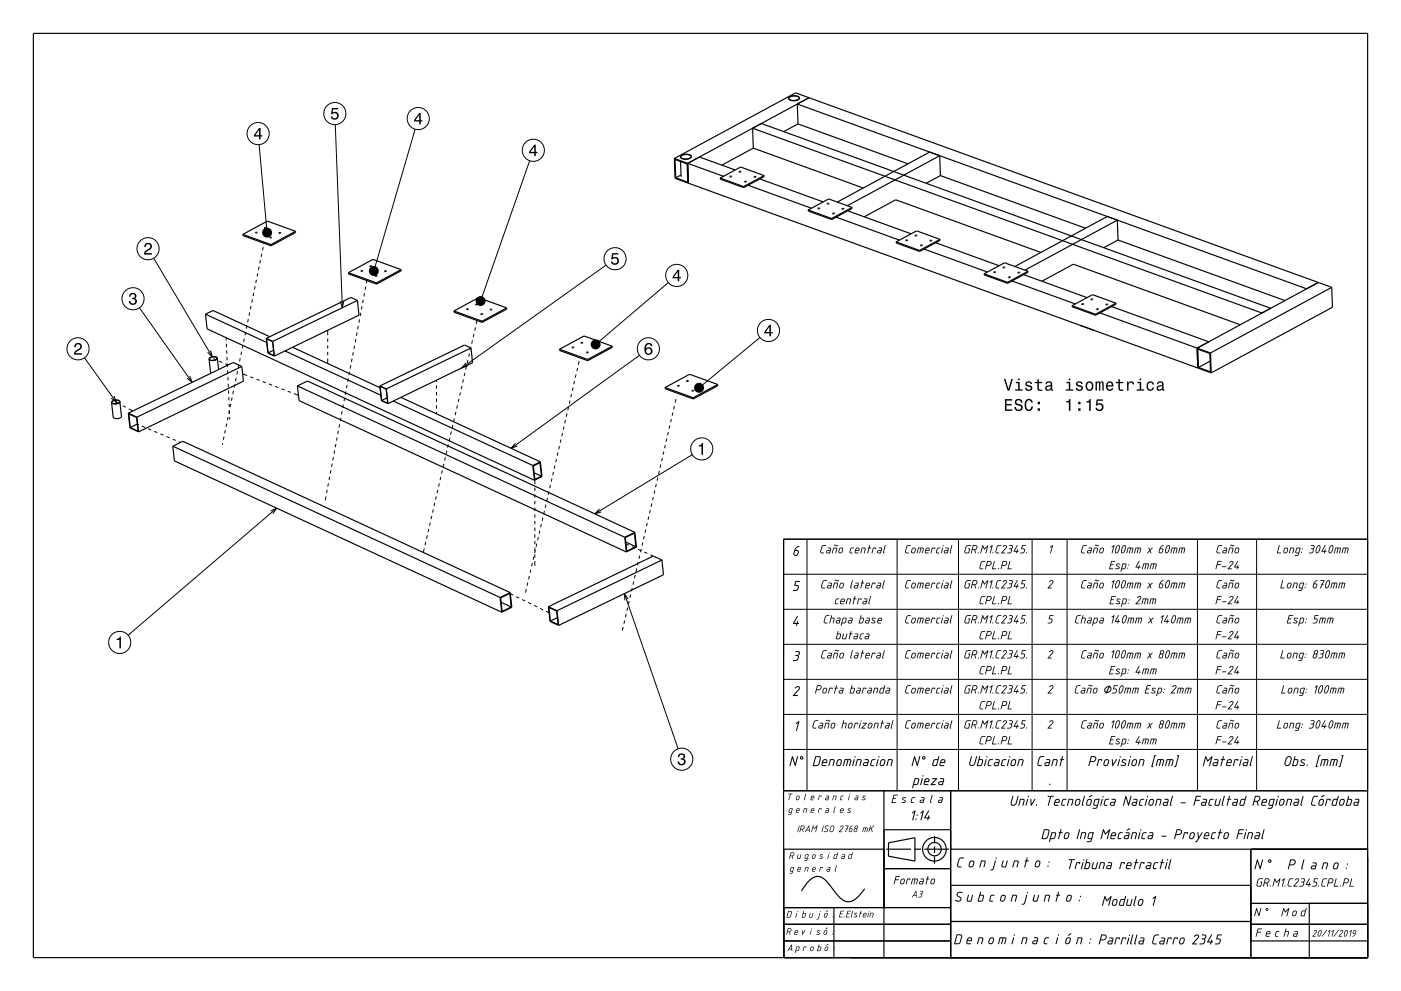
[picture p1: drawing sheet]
<svg xmlns="http://www.w3.org/2000/svg" width="420mm" height="297mm" viewBox="0 0 420 297" stroke-linecap="round" stroke-linejoin="round" font-family="sans-serif">
<g fill="none" stroke="#000" stroke-width=".35">
<path d="M10 10h400v277h-400zM228.3 37l152.7 55.4M236.6 29.1l1.1-.4a1.49 1.49 0 0 1 2 .7l-.4 .5-.9 .3a1.49 1.49 0 0 1-2-.8zM236.6 29.2l1.2-.4a1.36 1.36 0 0 1 1.8 .7l-.4 .4-.9 .2a1.36 1.36 0 0 1-1.8-.7zM239.2 37.1l-.2-5.9 152.7 55.4 3.5-1.9-36.3 19.6 .2 6M239.2 37.1l-4.2 2.3M239.2 37.1l33 12M242.5 29.3l-36.3 19.7M202.2 47.5l.2 6 156.7 56.8M202.2 47.5l14.7 5.3M202.2 47.5l36.3-19.7 160.7 58.3M202.4 47.8l3.6 1.3 .2 5.5-3.6-1.3z"/>
<path d="M204 48.4l.2 4.6M204.2 46.7l1.1-.4a1.5 1.5 0 0 1 2 .7l-.3 .4-.9 .3a1.53 1.53 0 0 1-2.1-.7zM204.2 52.4l-1.6 .9M204.2 46.7l1.1-.4a1.34 1.34 0 0 1 1.9 .7l-.4 .4-.9 .2a1.36 1.36 0 0 1-1.8-.6zM206.2 49l3.5-1.9 10.7 3.8M206.2 49l.2 5.9M215.9 53.4v.3l7.1 2.5M215.9 53.4l7 2.5M222.9 55.9l.1 .3M224.3 55.5l19 6.9M225.8 44.4l-9.4 5.1M225.8 44.4l33 11.9"/>
<path d="M225.8 44.4l-.2-6 152.7 55.4M227.8 53.6l19 6.9M229.1 52.6v.3l-6.1 3.3M229.1 52.6l-6.2 3.3M229.1 52.6l-7.1-2.5-6.1 3.3M278.7 45.6l-27.7 15M281.9 52.6l43.5 15.8M281.9 52.6l-4.2 2.3M281.9 52.6l-.2-5.9-27.7 15M72.8 70.2v.4l8.5 3.1M72.8 70.2l8.4 3.1M76.6 69.7h.5z"/>
<path d="M79.3 68.3h.5zM80.9 71.1l.5 .1zM81.2 73.3l.1 .4M83.7 69.8h.5zM88.6 69.3v.4l-7.3 4M88.6 69.3l-7.4 4M88.6 69.3l-8.4-3-7.4 3.9M110.9 79.8h.5zM242.3 62.9v.3l7 2.6M242.3 62.9l7 2.6M249.3 65.5v.3M250.6 65.1l19 6.9"/>
<path d="M254.1 63.2l19 6.9M255.4 62.2l-7-2.6-6.1 3.3M255.4 62.2l.1 .3-6.2 3.3M255.4 62.2l-6.1 3.3M259.1 65l9.4-5.1 43.5 15.8M268.7 72.5v.3l7 2.5M268.7 72.5l7 2.6M274.4 70.6h.5zM275.7 75.1v.2M277 74.6l19 6.9M280.5 72.7l19 6.9M281.8 71.7v.3l-6.1 3.3"/>
<path d="M281.8 71.7l-6.1 3.4M281.8 71.7l-7-2.5-6.1 3.3M331.9 64.9l-27.7 15M335.2 71.9l50 18.2M335.2 71.9l-4.3 2.3M335.2 71.9l-.2-5.9-27.7 15M61.6 94.2l2.3-1.1 17 7.8M61.6 94.2l.5 4.4 98.1 45.3M61.6 94.2l18.4 8.4M104.4 81.7l.1 .4 8.4 3M104.4 81.7l8.5 3.1M107.1 90l-1.9-.9-25.4 12.3"/>
<path d="M107.1 90l.5 4.4-25.4 12.3M107.1 90l-25.3 12.3M108.2 81.1l.5 .1zM112.5 82.6h.5zM112.9 84.8v.3M115.3 81.3h.5zM120.2 80.8l-8.4-3.1-7.4 4M120.2 80.8l.1 .4-7.4 3.9M120.2 80.8l-7.3 4M136.1 93.2v.4l8.4 3M136.1 93.2l8.4 3.1M139.9 92.6l.5 .1z"/>
<path d="M142.6 91.2h.5zM144.2 94.1h.5zM144.5 96.3v.3M146.9 92.7l.5 .1zM151.9 92.3l-8.4-3.1-7.4 4M151.9 92.3v.3l-7.4 4M151.9 92.3l-7.4 4M295 82.1v.3l7.1 2.5M295 82.1l7.1 2.5M302.1 84.6v.3M303.4 84.2l19 6.9M306.9 82.3l19 6.9"/>
<path d="M308.2 81.3l-7-2.6-6.2 3.4M308.2 81.3v.3l-6.1 3.3M308.2 81.3l-6.1 3.3M312.3 84.3l9.5-5.1 50 18.1M321.4 91.6v.3l7 2.6M321.4 91.6l7 2.6M328.4 94.2v.3M329.7 93.8l33.2 12M333.3 91.9l29.1 10.5M334.6 90.9l-7.1-2.6-6.1 3.3M334.6 90.9v.3l-6.2 3.3M334.6 90.9l-6.2 3.3"/>
<path d="M399.2 86.1l.2 6-36.3 19.6M399.2 86.1l-36.3 19.7M62.7 107.6l.4 4.3M62.9 107.3l.9-.3a.86 .86 0 0 1 1.3 .4l-1 .6a.84 .84 0 0 1-1.3-.5zM65.2 107.3a1.62 1.62 0 0 0-2.5 .3M65.2 107.3l-.3 .4-.8 .3a1.12 1.12 0 0 1-1.4-.4M65.2 107.3l.3 3.5M72.5 109.8l-2.6-1.2-31.4 15.2M72.5 109.8l.5 4.4-31.5 15.2M72.5 109.8l-31.4 15.2M79.8 101.4l.5 4.4 1.9 .9M79.8 101.4l2 .9"/>
<path d="M79.9 101.5l1.8 .9 .5 4.2-1.8-.8zM81.8 102.3l.4 4.4M82 105l-1.6 .8M85.4 105.2l28.8 13.3M87.7 104.1l26.2 12.1M89.2 115.7l3-1.5 98.1 45.3M89.2 115.7l.4 4.4 98.2 45.3M89.2 115.7l98.1 45.3M113.9 115.7l.5 4.4 1.9 .9M113.9 115.7l1.9 .9M113.9 115.8l1.9 .8 .4 4.3-1.8-.9zM115.8 116.6l.5 4.4"/>
<path d="M116 119.2l-1.6 .8M120.2 119.1l41.8 19.3M141.2 104.3l-1.9-.9-25.4 12.3M141.2 104.3l.5 4.4-25.4 12.3M141.2 104.3l-25.4 12.3M167.7 104.7v.3l8.5 3.1M167.7 104.7l8.5 3M171.5 104.1h.5zM174.2 102.7h.5zM175.8 105.6h.5zM176.2 107.7v.4M178.6 104.2h.5z"/>
<path d="M183.5 103.8l-8.4-3.1-7.4 4M183.5 103.8v.3l-7.3 4M183.5 103.8l-7.3 3.9M199.4 116.1v.4l8.4 3.1M199.4 116.1l8.4 3.1M203.2 115.6h.5zM205.9 114.2h.5zM207.5 117.1h.5zM207.8 119.2v.4M210.2 115.7h.5zM215.2 115.2l-8.5-3-7.3 3.9M215.2 115.2v.4l-7.4 4"/>
<path d="M215.2 115.2l-7.4 4M359.1 110.3l4 1.4M359.1 104.6l3.6 1.4 .2 5.4-3.6-1.3zM362.8 108.2l-3.5 1.9M362.9 105.8l.2 5.9M33.7 120.3l.8-.3a.86 .86 0 0 1 1.3 .4l-1 .6a.84 .84 0 0 1-1.2-.5zM35.9 120.3l.5 4.5-.3 .4-.8 .2a1.11 1.11 0 0 1-1.4-.4l-.5-4.4M35.9 120.3a1.58 1.58 0 0 0-2.5 .3M35.9 120.3l-.2 .4-.9 .3a1.12 1.12 0 0 1-1.4-.4M38.5 123.8l.5 4.4 2.5 1.2M38.5 123.8l2.6 1.2M38.6 124.1l2.3 1 .5 4.1-2.3-1.1z"/>
<path d="M41.1 125l.4 4.4M41.2 127.1l-2.1 1M51.8 133.7l3-1.4 98.2 45.3M51.8 133.7l.5 4.4 98.1 45.4M51.8 133.7l98.1 45.4M117.9 120.2l41.8 19.3M159.7 139.5l.5 4.4M159.9 139.6l2-.9 .4 4-2 1zM162 138.4l.5 4.4-2.3 1.1M162 138.4l-2.3 1.1M160.1 141.7l2.2 1M190.3 159.5l.5 4.5-3 1.4"/>
<path d="M190.3 159.5l-3 1.5M149.9 179.1l.5 4.4M150.1 179.2l2.7-1.3 .5 4-2.8 1.3zM153 177.6l.4 4.4-3 1.5M153 177.6l-3.1 1.5M187.3 161l.5 4.4M187.5 161.1l2.7-1.3 .4 4.1-2.7 1.3zM187.6 162.5l3 1.4M198.4 167.8l-2.5-1.2-31.5 15.2M198.4 167.8l.5 4.4-31.4 15.2M198.4 167.8l-31.4 15.2M410 161.6h-175.1l.1 125.4v-32.5h30"/>
<path d="M150.2 180.5l3.1 1.4M164.4 181.8l.5 4.4 2.6 1.2M164.4 181.8l2.6 1.2M164.6 182.1l2.3 1 .4 4.1-2.3-1.1zM167 183l.5 4.4M167.1 185.1l-2.1 1M234.9 237h175.1M265 237v50M285 237v50M265 248.7h20M265.7 254.5h7.4M274.1 254.5h2"/>
<path d="M274.3 258.1l-7.9-1.5v-4l7.9-1.5v7M277.1 254.5h7.4M280.2 256.7l-.1 2.1M280.2 253.7v2M280.2 250.6v2.1M285 254.5h125M375 254.5v32.5M235 277h50M235 272h50M250 272v15M259.2 266.4a7.1 7.1 0 0 1-4.9 3.9 5 5 0 0 1-3.8-2.8l-.7-.8a9.5 9.5 0 0 0-4-4 4 4 0 0 0-4 2.1l-1.5 2.2M265 260.3h20"/>
<path d="M285 276.2h90M285 265.3h90M375 277h35M375 270.7h35M392.5 270.7v16.3M235 282h50M375 282h35"/>
<circle cx="219" cy="52.9" r=".23"/>
<circle cx="221.9" cy="51.5" r=".23"/>
<circle cx="223.5" cy="54.4" r=".23"/>
<circle cx="226.4" cy="53" r=".22"/>
<circle cx="245.4" cy="62.5" r=".23"/>
<circle cx="248.3" cy="61" r=".23"/>
<circle cx="249.9" cy="64" r=".23"/>
<circle cx="252.7" cy="62.6" r=".22"/>
<circle cx="271.8" cy="72" r=".23"/>
<circle cx="276.3" cy="73.5" r=".22"/>
<circle cx="279.1" cy="72.1" r=".22"/>
<circle cx="298.2" cy="81.6" r=".22"/>
<circle cx="301" cy="80.1" r=".22"/>
<circle cx="302.6" cy="83.1" r=".22"/>
<circle cx="305.5" cy="81.7" r=".23"/>
<circle cx="324.5" cy="91.2" r=".22"/>
<circle cx="327.4" cy="89.7" r=".22"/>
<circle cx="329" cy="92.7" r=".22"/>
<circle cx="331.9" cy="91.3" r=".23"/>
<circle cx="280.1" cy="254.5" r="3.5"/>
<circle cx="280.2" cy="254.5" r="2"/>
</g>
<g fill="none" stroke="#000" stroke-width=".3">
<path d="M100.5 37.4l2.1 54.8M124.5 38.7l-12.4 42.5M77.7 43.3l2.4 26.4M158.8 48.2l-14.7 42M46.1 77.4l17.6 29.6M77.7 79.9l-.2 1M78.1 78l-.2 .9M78.5 76l-.2 1M78.9 74.1l-.2 .9M79.2 72.6l-.1 .5M181.7 79.5l-43.3 30.8M41.8 92.2l15.8 22.4"/>
<path d="M73.6 99.5l-.2 1M74 97.6l-.2 .9M74.4 95.6l-.2 1M74.9 93.6l-.3 1M75.3 91.7l-.2 1M75.7 89.7l-.2 1M76.1 87.8l-.2 .9M76.5 85.8l-.2 1M76.9 83.8l-.2 1M77.3 81.9l-.2 1M98.2 99v1.5M103.1 90.3l-.5 1.9-.6-1.9"/>
<path d="M107 99.6l-.1 1M107.4 97.7l-.2 1M107.8 95.7l-.2 1M108.2 93.8l-.2 .9M108.5 91.8l-.2 1M108.9 89.8l-.2 1M109.3 87.9l-.2 .9M109.6 85.9l-.1 1M110.1 83.8l-.3 1.1M142.5 98.1l-.2 1M143 96.1l-.2 1M200.4 84.7l-21.8 18.5"/>
<path d="M25.3 107.2l9.6 13.4M34.2 118.7l.7 1.9-1.6-1.3M56.9 112.7l.7 1.9-1.5-1.3M63.1 105.1l.6 1.9-1.5-1.4M63.9 107.5l.9 .3M65.7 108.2l.9 .4M67.5 109l.9 .4M67.8 101.3v.7M67.9 103v1M68 105v1M68 107l.1 1M68.1 109l.1 1"/>
<path d="M68.2 111l.1 1M68.3 113l.1 1M68.4 115v1M68.5 117v1M68.6 119v1M69.6 119.1l-.2 1M70 117.1l-.2 1M70.4 115.2l-.2 1M70.8 113.2l-.2 1M71.2 111.3l-.2 .9M71.6 109.3l-.2 1M72 107.3l-.2 1"/>
<path d="M72.4 105.4l-.2 1M72.7 112l1.4 .6M72.8 103.4l-.2 1M73.2 101.5l-.2 1M75 112.9l1 .4M76.9 113.6l.9 .4M78.8 114.4l.9 .3M80.6 115.1l1 .3M82.5 115.8l.9 .4M84.4 116.5l.9 .4M86.2 117.2l1 .4M88.1 118l1.4 .5"/>
<path d="M98.2 101.5v1M98.2 103.5v1M98.2 105.5v1M98.2 107.5v1.4M103.3 119.3l-.2 1M103.7 117.3l-.2 1M104.1 115.4l-.2 .9M104.4 113.4l-.2 1M104.8 111.4l-.2 1M105.2 109.5l-.2 1M105.5 107.5l-.1 1M105.9 105.5l-.2 1"/>
<path d="M106.3 103.6l-.2 1M106.7 101.6l-.2 1M130.8 113.9v.6M130.8 115.5v1M130.8 117.5v1M130.8 119.5v1M137.6 119.5l-.2 1M138 117.6l-.2 1M138.5 115.7l-.2 .9M138.9 113.7l-.2 1M139.4 111.8l-.2 .9M139.7 108.7l-1.3 1.6 1.9-.7"/>
<path d="M139.8 109.8l-.2 1M140.3 107.9l-.2 .9M140.7 105.9l-.2 1M141.2 104l-.2 .9M141.6 102l-.2 1M142.1 100.1l-.2 .9M171.3 118.1l-.2 1M171.8 116.1l-.2 1M172.2 114.2l-.2 1M172.7 112.2l-.2 1M173.1 110.3l-.2 1M173.6 108.2l-.2 1.1"/>
<path d="M191.7 106.5l-38.5 27.9M202.7 119.6l-.3 1.1M227.8 101.1l-18.2 15.1M34.7 120.5l1.2 .6M36.8 121.6l.9 .5M38.6 122.5l1.2 .7M41.2 127.1l.4 .2M42.6 127.7l.9 .4M44.4 128.5l.9 .4M46.2 129.3l1 .4M48.1 130l.9 .4M49.9 130.8l1 .4"/>
<path d="M51.8 131.6l.9 .4M53.6 132.4l.5 .2M66.8 132.8l-.1 .5M67.2 130.8l-.2 1M67.6 128.9l-.2 1M68 126.9l-.2 1M68.4 125l-.2 1M68.7 121v1M68.8 123v1M68.8 123l-.2 1M68.9 125v.7M69.2 121.1l-.2 .9"/>
<path d="M99.6 138.9l-.2 1M100 137l-.2 1M100.3 135l-.2 1M100.7 133.1l-.2 .9M101.1 131.1l-.2 1M101.4 129.1l-.1 1M101.8 127.2l-.2 .9M102.2 125.2l-.2 1M102.6 123.2l-.2 1M102.9 121.3l-.1 .9M130.8 121.5v1M130.8 123.5v.5"/>
<path d="M133.1 139l-.3 1M133.5 137.1l-.2 1M134 135.1l-.3 1M134.4 133.2l-.2 1M134.9 131.2l-.3 1M135.3 129.3l-.2 1M135.8 127.3l-.3 1M136.2 125.4l-.2 1M136.7 123.4l-.3 1M137.1 121.5l-.2 1M154.5 132.8l-1.3 1.6 1.9-.7M166.4 139.5l-.3 1"/>
<path d="M166.8 137.6l-.2 .9M167.3 135.6l-.3 1M167.7 133.7l-.2 .9M168.2 131.7l-.2 1M168.6 129.8l-.2 .9M169.1 127.8l-.2 1M169.5 125.9l-.2 .9M170 123.9l-.2 1M170.4 122l-.2 1M170.9 120l-.2 1M198.1 139.2l-.2 1M198.6 137.3l-.3 .9"/>
<path d="M199 135.3l-.2 1M199.5 133.4l-.3 .9M199.9 131.4l-.2 1M200.4 129.5l-.3 .9M200.8 127.5l-.2 1M201.3 125.6l-.3 .9M201.7 123.6l-.2 1M202.2 121.7l-.2 .9M207.5 136.3l-29.2 17.7M81.1 153.2l1.8-.9-1.1 1.6M82.9 152.3l-44.5 38.1M97.7 148.8l-.2 1.1"/>
<path d="M98.1 146.8l-.2 1M98.5 144.8l-.2 1M98.8 142.9l-.1 1M99.2 140.9l-.2 1M128.5 158.5l-.2 1M129 156.6l-.2 .9M129.4 154.6l-.2 1M129.9 152.7l-.2 .9M130.3 150.7l-.2 1M130.8 148.8l-.2 .9M131.3 146.8l-.3 1M131.7 144.9l-.2 .9"/>
<path d="M132.2 142.9l-.3 1M132.6 141l-.2 1M160.3 143.7v1.4M160.3 146.1v1M160.3 148.1v1M160.3 150.1v1M160.3 152.1v1M160.3 154.1v1M160.3 156.1v1M160.3 158.1v1M161.9 159l-.3 1M162.3 157l-.2 1"/>
<path d="M162.8 155.1l-.3 1M163.2 153.1l-.2 1M163.7 151.2l-.3 1M164.1 149.3l-.2 .9M164.6 147.3l-.3 1M165 145.4l-.2 .9M165.5 143.4l-.3 1M165.9 141.5l-.2 .9M179.7 152.6l-1.4 1.4 1.9-.6M193.6 158.7l-.2 1M194 156.7l-.2 1M194.5 154.8l-.2 1"/>
<path d="M195 152.8l-.3 1M195.4 150.9l-.2 1M195.9 148.9l-.3 1M196.3 147l-.2 1M196.8 145l-.3 1M197.2 143.1l-.2 1M197.7 141.2l-.3 .9M127.2 164.4l-.3 1M127.6 162.4l-.2 1M128.1 160.5l-.2 .9M152.8 177.9l1 .5M154.7 178.8l.9 .4"/>
<path d="M156.5 179.7l.9 .4M157.8 176.5l-.3 1.1M158.2 174.6l-.2 1M158.7 172.6l-.2 1M159.1 170.7l-.2 1M159.6 168.7l-.2 1M160 166.8l-.2 1M160.3 160.1v1M160.3 162.1v1M160.3 164.1v1M160.3 166.1v1M160.3 168.1v1.5"/>
<path d="M160.5 164.8l-.2 1M160.9 162.9l-.2 1M161.4 160.9l-.2 1M187.2 177.9l16.1 46.5M187.8 163.1l.8 .3M188.3 179.6l-1.1-1.7 .1 2M189.1 178.2l-.2 .9M189.5 163.8l.9 .4M189.5 176.2l-.2 1M190 174.3l-.2 .9M190.4 172.3l-.2 1M190.9 170.4l-.2 1"/>
<path d="M191.3 164.6l.9 .4M191.3 168.4l-.2 1M191.8 166.5l-.2 1M192.2 164.5l-.2 1M192.7 162.6l-.2 1M193.1 160.6l-.2 1M193.1 165.4l1 .5M195 166.3l.7 .3M234.9 161.6h175.1v75.4h-175.1zM234.9 172.1h175.1M241.9 161.6v75.4M268.9 161.6v75.4"/>
<path d="M287.3 161.6v75.4M309.4 161.6v75.4M319.9 161.6v75.4M359 161.6v75.4M376.7 161.6v75.4M158.3 180.6l.9 .4M160.1 181.4l.9 .5M161.9 182.3l.9 .5M163.7 183.2l1 .5M186.8 187.9l-.2 1.1M187.3 186l-.3 .9M187.7 184l-.2 1"/>
<path d="M188.2 182.1l-.3 .9M188.6 180.1l-.2 1M234.9 182.6h175.1M234.9 193.1h175.1M234.9 203.6h175.1M234.9 214.1h175.1M331.6 206.1a.87 .87 0 0 1 1.4 .1 .87 .87 0 0 1-.7 1.3 .77 .77 0 0 1-1.1-.4 .77 .77 0 0 1 .4-1zM332.7 205.4l-1.1 2.5M234.9 224.6h175.1"/>
<circle cx="100.4" cy="34" r="3.3"/>
<circle cx="125.4" cy="35.5" r="3.3"/>
<circle cx="77.4" cy="40" r="3.3"/>
<circle cx="159.9" cy="45" r="3.3"/>
<circle cx="44.4" cy="74.5" r="3.3"/>
<circle cx="184.4" cy="77.5" r="3.3"/>
<circle cx="39.9" cy="89.5" r="3.3"/>
<circle cx="202.9" cy="82.5" r="3.3"/>
<circle cx="230.4" cy="99" r="3.3"/>
<circle cx="23.4" cy="104.5" r="3.3"/>
<circle cx="194.4" cy="104.5" r="3.3"/>
<circle cx="210.4" cy="134.5" r="3.3"/>
<circle cx="35.9" cy="192.5" r="3.3"/>
<circle cx="204.4" cy="227.5" r="3.3"/>
</g>
<g fill="#000">
<path d="M99.5 32.4h1.9v.4h-1.5l-.2 .9a1.21 1.21 0 0 1 1.8 .6 1.21 1.21 0 0 1-.9 1.6 1.21 1.21 0 0 1-1.5-1h.5a.8 .8 0 0 0 1.2 .3 .8 .8 0 0 0 .1-1.2 .8 .8 0 0 0-1.3 .2h-.4z" fill-rule="evenodd"/>
<path d="M125.7 33.9l-1.6 2.1v.4h1.6v.9h.4v-.9h.5v-.4h-.5v-2.1zM125.7 34.4v1.6h-1.2z" fill-rule="evenodd"/>
<path d="M77.7 38.4l-1.6 2.1v.4h1.6v.9h.4v-.9h.5v-.4h-.5v-2.1zM77.7 39v1.5h-1.2z" fill-rule="evenodd"/>
<path d="M160.2 43.4l-1.6 2.1v.4h1.6v.9h.4v-.9h.5v-.4h-.5v-2.1zM160.2 43.9v1.6h-1.2z" fill-rule="evenodd"/>
<path d="M43.6 73.1a1.18 1.18 0 0 1 1.9 .3 1.18 1.18 0 0 1-1 1.7l-.8 .8h1.9v.4h-2.4a2.75 2.75 0 0 1 1.7-2.1 .69 .69 0 0 0-.4-1 .69 .69 0 0 0-.8 .8h-.5z" fill-rule="evenodd"/>
<path d="M183.5 75.9h1.9v.4h-1.5l-.2 .9a1.21 1.21 0 0 1 1.8 .6 1.21 1.21 0 0 1-.9 1.6 1.21 1.21 0 0 1-1.5-1h.5a.8 .8 0 0 0 1.2 .3 .8 .8 0 0 0 .1-1.2 .8 .8 0 0 0-1.3 .2h-.4z" fill-rule="evenodd"/>
<path d="M39 88.1a1.01 1.01 0 0 1 1.5-.2 1.01 1.01 0 0 1 0 1.5 1.12 1.12 0 0 1 .4 1.6 1.12 1.12 0 0 1-1.6 .3l-.6-.6-.1-.5h.5a.72 .72 0 0 0 .6 .9 .72 .72 0 0 0 .8-.8 .72 .72 0 0 0-.9-.6v-.4a.62 .62 0 0 0 .8-.4 .62 .62 0 0 0-.5-.8 .62 .62 0 0 0-.7 .5l-.1 .3h-.4z" fill-rule="evenodd"/>
<path d="M203.2 80.9l-1.6 2.1v.4h1.6v.9h.4v-.9h.5v-.4h-.5v-2.1zM203.2 81.4v1.6h-1.2z" fill-rule="evenodd"/>
<path d="M22.6 103.1a1.18 1.18 0 0 1 1.9 .3 1.18 1.18 0 0 1-1 1.7l-.8 .8h1.9v.4h-2.4a2.75 2.75 0 0 1 1.8-2.1 .69 .69 0 0 0-.5-1 .69 .69 0 0 0-.8 .8h-.5z" fill-rule="evenodd"/>
<path d="M193.7 103a2.4 2.4 0 0 0 .2 3.3 1.16 1.16 0 0 0 1.5-.4 1.16 1.16 0 0 0-.2-1.5 1.16 1.16 0 0 0-1.5 0 1.02 1.02 0 0 1 .8-1.2l.4 .1 .2 .4h.5a1.12 1.12 0 0 0-.7-.9 1.12 1.12 0 0 0-1.2 .2zM193.6 105.2a.75 .75 0 0 1 1.5 0 .75 .75 0 0 1-1.5 0z" fill-rule="evenodd"/>
<path d="M230.7 97.4l-1.6 2.1v.4h1.6v.9h.4v-.9h.5v-.4h-.5v-2.1zM230.7 97.9v1.6h-1.2z" fill-rule="evenodd"/>
<path d="M300.9 113.6l1.2 3.5h.5l1.1-3.5h-.5l-.9 2.9-.9-2.9zM304.5 114.5v.3h.7v1.9h-.9v.4h2.3v-.4h-.9v-2.2zM305.2 113.4v.6h.5v-.6zM307.6 114.5l-.2 .2a.96 .96 0 0 0 1.2 1.2l.3 .2a.6 .6 0 0 1-.5 .7 .6 .6 0 0 1-.7-.6h-.4a1.03 1.03 0 0 0 1.3 1 1.03 1.03 0 0 0 .7-1.5l-1.4-.4a.54 .54 0 0 1 .4-.7 .54 .54 0 0 1 .7 .5h.4a1.09 1.09 0 0 0-1.8-.6zM311 113.7v.8h-.8v.3h.8v1.8a1.05 1.05 0 0 0 1.4 .5v-.3a.68 .68 0 0 1-1-.4v-1.6h1v-.3h-1v-.8zM313.7 114.5l-.2 .7h.3a.55 .55 0 0 1 .7-.6 .55 .55 0 0 1 .4 .8h-.2a.91 .91 0 0 0-1.3 .6 .91 .91 0 0 0 .7 1.2l.9-.5 .1 .3 .6 .1v-.4h-.2l-.1-1.6a1.02 1.02 0 0 0-.7-.8 1.02 1.02 0 0 0-1 .2zM313.9 116l1.1-.3a.77 .77 0 0 1-.2 .9 .77 .77 0 0 1-.9 .1zM319.7 114.5v.3h.7v1.9h-.9v.4h2.3v-.4h-.9v-2.2zM320.4 113.4v.6h.5v-.6zM322.8 114.5l-.2 .2a.96 .96 0 0 0 1.2 1.2l.3 .2a.6 .6 0 0 1-.5 .7 .6 .6 0 0 1-.7-.6h-.4a1.03 1.03 0 0 0 1.3 1 1.03 1.03 0 0 0 .7-1.5l-1.4-.4a.54 .54 0 0 1 .4-.7 .54 .54 0 0 1 .7 .5h.4a1.09 1.09 0 0 0-1.8-.6zM325.8 114.6a1.45 1.45 0 0 0-.3 1.8 1.45 1.45 0 0 0 1.6 .7 1.45 1.45 0 0 0 .7-1.8 1.45 1.45 0 0 0-1.7-.9zM326.1 114.9a.67 .67 0 0 1 .7-.2 .67 .67 0 0 1 .5 .6 .93 .93 0 0 1 0 1 .93 .93 0 0 1-1 .4 1.37 1.37 0 0 1-.2-1.8zM328.4 114.4v2.7h.4v-1.8l.3-.6h.2l.1 .2 .1 2.2h.3l.1-2.1 .3-.4 .3 .6v1.9h.4v-1.9a.69 .69 0 0 0-.6-.9l-.5 .4-.5-.4-.5 .3v-.2zM331.9 114.6a1.45 1.45 0 0 0-.3 1.7 1.45 1.45 0 0 0 1.5 .8l.7-.8h-.5l-.6 .5a.76 .76 0 0 1-.7-1h1.8a1.17 1.17 0 0 0-.5-1.3 1.17 1.17 0 0 0-1.4 .1zM332.2 114.9l.2-.2a.67 .67 0 0 1 .7 .1 .67 .67 0 0 1 .2 .7h-1.3zM335.3 113.7v.8h-.8v.3h.8v1.8a1.05 1.05 0 0 0 1.4 .5v-.3a.68 .68 0 0 1-1-.4v-1.6h1v-.3h-1v-.8zM337.9 114.4v2.7h.4v-1.6a.66 .66 0 0 1 .4-.8 .66 .66 0 0 1 .8 .3v.2h.5a.89 .89 0 0 0-.7-.9 .89 .89 0 0 0-1 .5v-.4zM341 114.5v.3h.7v1.9h-.9v.4h2.2v-.4h-.9v-2.2zM341.7 113.4v.6h.4v-.6zM344 114.6a1.45 1.45 0 0 0-.2 1.7 1.45 1.45 0 0 0 1.5 .8l.6-.6 .1-.4h-.5l-.4 .6a1.01 1.01 0 0 1-.9-1 1.01 1.01 0 0 1 .9-1l.4 .6h.4a1.09 1.09 0 0 0-.7-1 1.09 1.09 0 0 0-1.2 .3zM347.1 114.5l-.3 .7h.4a.55 .55 0 0 1 .7-.6 .55 .55 0 0 1 .4 .8h-.2a.91 .91 0 0 0-1.3 .6 .91 .91 0 0 0 .7 1.2l.9-.5 .1 .3 .6 .1v-.4h-.3v-1.6a1.02 1.02 0 0 0-.7-.8 1.02 1.02 0 0 0-1 .2zM347.3 116l1.1-.3a.77 .77 0 0 1-.2 .9 .77 .77 0 0 1-.9 .1z" fill-rule="evenodd"/>
<path d="M209.5 133.4a.78 .78 0 0 0 .9-.6h.4v3.5h-.5v-2.5h-.8z" fill-rule="evenodd"/>
<path d="M301.3 119.6v3.5h2.2v-.4h-1.8v-1.2h1.6v-.4h-1.6v-1.1h1.7v-.4zM304.5 119.8a1.09 1.09 0 0 0-.1 1.3 1.09 1.09 0 0 0 1.2 .5 .64 .64 0 0 1 .4 .9 .64 .64 0 0 1-1 .2l-.4-.7h-.5a1.21 1.21 0 0 0 1.5 1.2 1.21 1.21 0 0 0 .7-1.8l-.8-.3a.72 .72 0 0 1-.8-.6 .7 .7 0 0 1 .7-.6 .7 .7 0 0 1 .7 .8h.4a1.19 1.19 0 0 0-.7-1.1 1.19 1.19 0 0 0-1.3 .2zM307.5 120a2.03 2.03 0 0 0 .9 3.2 1.32 1.32 0 0 0 1.3-1.4h-.5a.82 .82 0 0 1-1.1 .9 1.83 1.83 0 0 1 .3-2.8l.5 .2 .3 .6h.4a1.19 1.19 0 0 0-.8-1.1 1.19 1.19 0 0 0-1.3 .4zM311.1 122.4v.7h.7v-.7zM311.1 120.4v.8h.7v-.8z" fill-rule="evenodd"/>
<path d="M319.6 120.3v.3h.8v2.5h.5v-3.5h-.3a.77 .77 0 0 1-1 .7zM323.2 122.4v.7h.7v-.7zM323.2 120.4v.8h.7v-.8zM325.7 120.3v.3h.8v2.5h.5v-3.5h-.4a.77 .77 0 0 1-.9 .7zM328.8 119.7l-.3 1.8h.4a.8 .8 0 0 1 1.2-.2 .8 .8 0 0 1 0 1.3 .8 .8 0 0 1-1.2-.4h-.5a1.21 1.21 0 0 0 1.5 1.1 1.21 1.21 0 0 0 .8-1.7 1.21 1.21 0 0 0-1.7-.6l.1-.9h1.5v-.4z" fill-rule="evenodd"/>
<path d="M238.5 174.1l1.3 .1-.1 .2h-1l-.3 .9 .9 .1 .2 .6-.5 1-1.2 .1v-.3l1.1-.1 .3-.6-.1-.5-1-.1z" fill-rule="evenodd"/>
<path d="M238.4 165.1l-.2 1 .5 .2 .4-.4 .1-.6zM238.5 164.1l.6-.4h.5l-.8 .6-.3 .5 .9 .2-.1 1-.3 .5-.6 .1-.4-.3-.2-.4z" fill-rule="evenodd"/>
<path d="M246.4 163.6l.5-.2h.7l-.8 .3-.3 .3-.4 1.4 .9 .2v.2h-.8l-.3-.4zM248.1 164.1h.8l.3 .3-.4 1.5-.8-.1-.3-.2 .2-.6 .9-.1 .1-.5-.7-.1zM248 165.2v.4h.6l.2-.5zM249.8 164.1h.8l.3 .2-.3 1.6-.2-.2 .3-1.2-.2-.1h-.5l-.4 1.4h-.2zM250 163.4l.4-.2 .9 .3-.4 .2-.5-.2-.3 .1zM251.7 164.3l.7-.2 .4 .4-.3 1-.4 .3h-.5l-.3-.3zM251.8 164.5l-.2 .9 .3 .2 .4-.2 .2-.9-.2-.1zM255 164.3l1-.1-.9 .4-.2 .9 .6 .1v.2h-.6l-.2-.2zM256.8 164.5l-.2 .4h.8l-.1-.5zM256.6 164.3l.7-.2 .3 .2v.8h-1.1v.3l.1 .2h.8v.2h-.9l-.3-.2zM258.4 164.1h.8l.3 .2-.4 1.5-.1-.1 .3-1.2-.2-.1h-.5l-.4 1.4h-.3zM260.6 163.4l.3 .1-.2 .6 .5 .2-.6 .1-.5 1.5 .3-1.5-.2-.2 .2-.1zM261.7 164.1l1 .1-.1 .4-.2-.2h-.5l-.5 1.5zM263.4 164.1h.7l.3 .2-.4 1.6-.8-.1-.3-.2 .3-.6 .9-.1 .1-.5-.7-.1zM263.3 165.2l-.1 .4h.7l.1-.5zM265.3 163.4l.2 .1-.5 2 .2 .3-.2 .1-.3-.4z" fill-rule="evenodd"/>
<path d="M246.7 174.1l.5-.2h.7l-.9 .3-.2 .2-.4 1.5 .8 .2v.3l-.7-.1-.3-.4zM248.4 174.6h.7l.3 .2-.4 1.5-.8 .1-.2-.3 .1-.6 1-.1v-.5l-.7-.1zM248.3 175.7l-.1 .4h.7l.1-.5zM250.1 174.6h.9l.2 .2-.3 1.5-.2-.1 .3-1.2-.2-.1h-.5l-.4 1.4h-.3zM250.3 173.9l.4-.2 .8 .3-.4 .2-.4-.2-.4 .1zM252 174.8l.7-.2 .3 .4-.2 1-.4 .3h-.6l-.2-.3zM252.1 175l-.3 .9 .4 .2 .4-.2 .2-.9-.3-.1zM255.4 173.9l.3 .1-.5 2.4-.3-.4zM256.4 174.6h.7l.3 .2-.3 1.5-.8 .1-.3-.3 .2-.6 .9-.1 .1-.5-.8-.1zM256.3 175.7v.4h.6l.2-.5zM258.6 173.9l.2 .1-.2 .6 .5 .2-.5 .1-.6 1.5 .3-1.5-.2-.2 .3-.1zM259.9 175l-.2 .4h.8l-.1-.5zM259.7 174.8l.7-.2 .4 .3-.1 .7h-1.1v.3l.1 .2h.7v.2l-.8 .1-.3-.3zM261.5 174.6l1 .1-.2 .4-.1-.2h-.5l-.6 1.5zM263.2 174.6h.7l.3 .2-.4 1.5-.8 .1-.3-.3 .2-.6 1-.1v-.5l-.7-.1zM263 175.7v.4h.7l.1-.5zM265 173.9l.3 .1-.5 2.4-.3-.4z" fill-rule="evenodd"/>
<path d="M271.9 163.6l.4-.2h.8l-.9 .3-.3 .3-.3 1.4 .8 .2v.2h-.7l-.4-.4zM273.5 164.3l.7-.2 .4 .4-.3 1-.4 .3h-.5l-.3-.3zM273.7 164.5l-.3 .9 .4 .2 .3-.2 .2-.9-.2-.1zM275.3 164.1l1.6 .2-.3 1.5h-.2l.3-1.3-.2-.1h-.3l-.5 1.5 .3-1.5h-.6l-.4 1.4h-.2zM277.8 164.5l-.2 .4h.8v-.5zM277.7 164.3l.6-.2 .4 .3-.1 .7h-1l-.1 .3 .1 .2h.8v.2h-.9l-.2-.2zM279.4 164.1l1 .2-.2 .3-.1-.2h-.5l-.5 1.5zM281 164.2h.9l-.8 .4-.2 .9 .6 .1v.2h-.6l-.3-.2zM282.5 164.1l.2 .2-.5 1.6zM282.6 163.6a.2 .2 0 0 1 .4 0 .2 .2 0 0 1-.4 0zM283.4 164.1h.7l.3 .3-.4 1.5-.8-.1-.3-.2 .3-.6 .9-.1 .1-.5-.8-.1zM283.3 165.2l-.1 .4h.7l.1-.5zM285.3 163.4l.2 .1-.5 2 .2 .3-.2 .1-.3-.4z" fill-rule="evenodd"/>
<path d="M271.9 174.1l.4-.2h.8l-.9 .3-.3 .3-.3 1.4 .8 .2v.3l-.7-.1-.4-.4zM273.5 174.8l.7-.2 .4 .4-.3 1-.4 .3h-.5l-.3-.3zM273.7 175l-.3 .9 .4 .2 .3-.2 .2-.9-.2-.1zM275.2 174.6l1.7 .2-.3 1.5h-.2l.3-1.2-.2-.2h-.3l-.5 1.5-.1-.2 .4-1.3h-.6l-.3 1.4h-.3zM277.8 175l-.2 .4h.8v-.5zM277.7 174.8l.7-.2 .3 .3-.1 .7h-1l-.1 .3 .1 .2h.8v.2l-.8 .1-.3-.3zM279.4 174.6l1 .2-.2 .3-.1-.2h-.5l-.5 1.5zM281 174.8l.9-.1-.8 .4-.2 .9 .6 .1v.3l-.6-.1-.3-.2zM282.5 174.6l.2 .2-.5 1.6zM282.6 174.1a.2 .2 0 0 1 .4 0 .2 .2 0 0 1-.4 0zM283.4 174.6h.7l.3 .2-.4 1.5-.7 .1-.3-.3 .2-.6 .9-.1 .1-.5-.8-.1zM283.3 175.7l-.1 .4h.7l.1-.5zM285.3 173.9l.2 .1-.5 2.4-.3-.4z" fill-rule="evenodd"/>
<path d="M289.6 163.6l.5-.2h1l-.1 .2h-1l-.3 .4-.4 1.3 .2 .3h.8l.3-1-.4-.2h.6l-.4 1.4h-.9l-.4-.3zM291.7 163.4h.9l.4 .4-.1 .6-.5 .4 .1 1-.4-.9h-.6l-.2 .9h-.3zM291.9 163.6l-.3 1 .9-.1 .3-.4-.1-.3zM293.1 165.7a.16 .16 0 0 1 .3 0 .16 .16 0 0 1-.3 0zM294.5 163.4h.2l.4 1 1.2-1-.7 2.5-.2-.2 .5-1.8-.8 .8-.5-.8-.5 1.9h-.2zM296.7 163.9l.9-.5-.7 2.5 .3-2.1-.4 .3zM297.5 165.7a.16 .16 0 0 1 .3 0 .16 .16 0 0 1-.3 0zM299 163.6l.4-.2h.8l-.9 .3-.3 .3-.3 1.4 .8 .2v.2h-.8l-.3-.4zM300.8 163.6l.7-.2 .4 .5-1.4 1.7h.8v.2h-1.1l-.1-.1 1.5-1.8v-.2l-.3-.1-.6 .4zM302.5 163.4h.9l.3 .6-.4 .5 .1 .4-.2 .7-.4 .2h-.8v-.2l1-.2 .1-.7-.6-.3 .7-.1 .2-.3-.1-.4h-.7zM304.9 163.4l.2 .1-.9 1.6h.6l.2-.5 .1 .5 .3 .2-.4 .1-.2 .5-.1-.5-.8-.2zM306.4 163.4h1.1l-.1 .2h-.8l-.2 .8h.7l.2 .6-.4 .7-1 .1v-.2l.9-.1 .2-.6-.1-.3-.8-.1zM307.6 165.7a.16 .16 0 0 1 .3 0 .16 .16 0 0 1-.3 0z" fill-rule="evenodd"/>
<path d="M289.6 174.1l.5-.2h1l-1.1 .2-.3 .4-.4 1.3 .2 .3h.8l.3-1-.4-.2h.6l-.4 1.4h-.9l-.4-.3zM291.7 173.9h.9l.4 .4-.1 .6-.5 .4 .1 1.1-.4-1h-.6l-.2 .9h-.3zM291.9 174.1l-.3 1 .8-.1 .3-.3v-.4zM293.1 176.2a.16 .16 0 0 1 .3 0 .16 .16 0 0 1-.3 0zM294.5 173.9h.2l.4 1 1.2-1-.7 2.4-.2-.1 .5-1.8-.8 .8-.5-.8-.5 1.9h-.2zM296.7 174.4l.9-.5-.7 2.5-.2-.2 .5-1.9-.4 .3zM297.5 176.2a.16 .16 0 0 1 .3 0 .16 .16 0 0 1-.3 0zM299 174.1l.4-.2h.8l-.9 .3-.3 .3-.3 1.4 .8 .2v.3l-.8-.1-.3-.4zM300.8 174.1l.8-.2 .3 .5-1.4 1.7h.8v.2l-1.1 .1-.1-.3 1.5-1.7-.3-.3-.6 .4zM302.5 173.9h.9l.3 .6-.4 .5 .1 .4-.2 .7-.4 .2-.8 .1v-.3l1-.2 .1-.7-.6-.3 .6-.1 .3-.3-.1-.4h-.7zM304.9 173.9l.2 .1-.9 1.6h.6l.2-.5 .1 .5 .3 .2-.4 .1-.3 .5v-.5l-.8-.2zM306.4 173.9h1.1v.2h-.9l-.2 .8h.7l.2 .6-.4 .7-1 .2v-.3l.9-.1 .2-.5-.1-.4-.8-.1zM307.6 176.2a.16 .16 0 0 1 .3 0 .16 .16 0 0 1-.3 0z" fill-rule="evenodd"/>
<path d="M294.2 168.3l.5-.2 .7 .1-.9 .2-.3 .3-.3 1.4 .8 .3v.2h-.7l-.4-.4zM296 168.1l1 .1 .3 .6-.5 .7-1 .1-.4 1zM296.1 168.4l-.2 1 .8-.1 .3-.4v-.4zM298 168.1l.2 .2-.5 2.1h.9v.2l-1.2-.1zM299.3 170.3h.2l-.1 .3zM300.6 168.1l1 .1 .4 .6-.5 .7-1 .1-.4 1zM300.8 168.4l-.3 1 .9-.2 .3-.3-.1-.4zM302.7 168.1l.2 .2-.6 2.1 1 .1-1.2 .1z" fill-rule="evenodd"/>
<path d="M314.7 174.1l.7-.2 .4 .3-.1 .6-1.2 1.3 .8 .2-1.2 .1v-.2l1.5-1.8-.3-.3-.7 .4z" fill-rule="evenodd"/>
<path d="M314.8 163.9l.9-.5-.8 2.5-.1-.2 .5-1.9-.4 .3z" fill-rule="evenodd"/>
<path d="M324.6 163.6l.5-.2h.7l-.8 .2-.3 .4-.4 1.4 .9 .2-.1 .2h-.7l-.3-.4zM326.3 164.1h.8l.2 .3-.3 1.5-.9-.1-.2-.2 .2-.6 .9-.1 .1-.5-.8-.1zM326.2 165.2v.4h.6l.2-.5zM328 164.1h.8l.3 .2-.3 1.5-.2-.1 .3-1.2-.2-.1h-.5l-.4 1.4h-.2zM328.2 163.4l.4-.2 .9 .3-.5 .2-.4-.2-.4 .1zM329.9 164.3l.7-.2 .3 .4-.2 1-.4 .3h-.5l-.3-.3zM330 164.5l-.2 .9 .3 .2 .4-.2 .2-.9-.2-.1zM333.2 163.9l.9-.5-.7 2.5-.1-.2 .5-1.9-.4 .3zM335.1 163.7l-.6 1.4a.37 .37 0 0 0 .3 .5 .37 .37 0 0 0 .4-.5l.3-1a.3 .3 0 0 0 0-.4 .3 .3 0 0 0-.4 0zM334.8 163.6a.57 .57 0 0 1 .8-.1 .57 .57 0 0 1 .1 .8 1.21 1.21 0 0 1-1.3 1.5l-.1-1zM336.9 163.7l-.6 1.4a.37 .37 0 0 0 .3 .5 .37 .37 0 0 0 .4-.5l.3-1a.3 .3 0 0 0 0-.4 .3 .3 0 0 0-.4 0zM336.6 163.6a.57 .57 0 0 1 .9-.1 .57 .57 0 0 1 0 .8 1.2 1.2 0 0 1-1.3 1.5l-.1-1zM338.1 164.1l1.6 .1-.3 1.6h-.2l.3-1.3-.2-.1h-.2l-.5 1.5 .2-1.5h-.5l-.4 1.4h-.2zM340.4 164.1l1.6 .1-.3 1.6-.2-.1 .4-1.2-.2-.1h-.3l-.5 1.5 .2-1.5h-.5l-.4 1.4h-.2zM344.3 164.1l.2 .1 .3 .6 .8-.6-.7 .8 .2 .8-.4-.6-.8 .6 .7-.8zM347.8 164.6l-.2 .8 .5 .2 .3-.2 .1-.6zM347.9 163.8l1-.4-1 .8v.2h.7l.2 .5-.3 .7-.7 .3-.4-.6zM350 163.7l-.5 1.4a.37 .37 0 0 0 .3 .5 .37 .37 0 0 0 .4-.5l.3-1a.3 .3 0 0 0 0-.4 .3 .3 0 0 0-.5 0zM349.8 163.6a.57 .57 0 0 1 .9-.1 .57 .57 0 0 1 0 .8 1.2 1.2 0 0 1-1.3 1.5l-.1-1zM351.3 164.1l1.6 .2-.3 1.5h-.2l.3-1.3-.2-.1h-.2l-.5 1.5 .2-1.5h-.5l-.4 1.4h-.2zM353.6 164.1l1.6 .2-.2 1.5h-.3l.4-1.3-.2-.1h-.3l-.5 1.5 .2-1.5h-.5l-.4 1.4h-.2z" fill-rule="evenodd"/>
<path d="M324.6 174.1l.5-.2h.7l-.8 .2-.3 .4-.4 1.4 .9 .2-.1 .3-.7-.1-.3-.4zM326.3 174.6h.7l.3 .2-.3 1.5-.8 .1-.3-.3 .2-.6 .9-.1 .1-.5-.8-.1zM326.2 175.7v.4h.6l.2-.5zM328 174.6h.9l.2 .2-.3 1.5-.2-.1 .3-1.1-.1-.2h-.6l-.4 1.4h-.2zM328.2 173.9l.4-.2 .9 .3-.5 .2-.4-.2-.3 .1zM329.9 174.8l.7-.2 .3 .4-.2 1-.4 .3h-.5l-.3-.3zM330 175l-.2 .9 .3 .2 .4-.2 .2-.9-.2-.1zM333.2 174.4l.9-.5-.7 2.5-.1-.2 .5-1.9-.4 .3zM335.1 174.2l-.6 1.4a.37 .37 0 0 0 .3 .5 .37 .37 0 0 0 .4-.5l.3-1a.3 .3 0 0 0 0-.4 .3 .3 0 0 0-.4 0zM334.8 174.1a.57 .57 0 0 1 .8-.1 .57 .57 0 0 1 .1 .8 1.21 1.21 0 0 1-1.3 1.5l-.1-1zM336.9 174.2l-.6 1.4a.37 .37 0 0 0 .3 .5 .37 .37 0 0 0 .4-.5l.3-1a.3 .3 0 0 0 0-.4 .3 .3 0 0 0-.4 0zM336.6 174.1a.57 .57 0 0 1 .9-.1 .57 .57 0 0 1 0 .8 1.2 1.2 0 0 1-1.3 1.5l-.1-1zM338.1 174.6l1.6 .1-.3 1.6h-.2l.3-1.3-.1-.1h-.3l-.5 1.5-.2-.2 .4-1.3h-.5l-.4 1.4h-.2zM340.4 174.6l1.6 .1-.2 1.6-.3-.1 .4-1.2-.2-.1h-.3l-.5 1.5-.1-.2 .3-1.3h-.5l-.4 1.4h-.2zM344.3 174.6l.5 .7 .7-.7-.6 .9 .2 .8-.4-.6-.8 .6 .7-.8zM347.8 175.1l-.2 .8 .5 .2 .4-.8zM348 174.2l.9-.3-1 1 .8 .1-.1 .9-.3 .4-.5 .1-.4-.6zM350 174.2l-.5 1.4a.37 .37 0 0 0 .3 .5 .37 .37 0 0 0 .4-.5l.3-1a.3 .3 0 0 0 0-.4 .3 .3 0 0 0-.5 0zM349.8 174.1a.57 .57 0 0 1 .9-.1 .57 .57 0 0 1 0 .8 1.2 1.2 0 0 1-1.3 1.5l-.1-1zM351.3 174.6l1.6 .2-.3 1.5h-.2l.3-1.2-.1-.2h-.3l-.5 1.5-.2-.2 .4-1.3h-.5l-.4 1.4h-.2zM353.6 174.6l1.6 .2-.2 1.5h-.3l.4-1.3-.2-.1h-.3l-.5 1.5-.1-.2 .3-1.3h-.5l-.4 1.4h-.2z" fill-rule="evenodd"/>
<path d="M333.1 168.1l1.3 .2-1.1 .1-.2 .7 .7 .2-.8 .1-.2 1h.9v.2h-1.1zM334.7 169l.5-.1 .6 .1-.1 .2-.6-.1-.2 .2 .8 .7-.3 .6-1.1-.2 .1-.2 .8 .2 .2-.2-.7-.6zM336.5 168.9h.9l.3 .4-.4 1.1-1 .2-.3 .8zM336.7 169.1l-.3 1.3 .7-.1 .1-.2 .2-.9zM338 170.3a.16 .16 0 0 1 .3 0 .16 .16 0 0 1-.3 0zM338.2 169.3a.2 .2 0 0 1 .4 0 .2 .2 0 0 1-.4 0zM341.4 168.1l.2 .2-.9 1.6h.6l.3-.5v.5l.3 .1-.4 .1-.2 .5v-.5l-.9-.1zM342.8 168.9l1.6 .1-.3 1.6-.2-.1 .3-1.2-.2-.2h-.3l-.5 1.5-.1-.1 .4-1.4h-.6l-.3 1.4-.2 .1zM345.1 168.9l1.6 .1-.3 1.6-.2-.1 .3-1.2-.1-.2h-.3l-.5 1.5-.2-.1 .4-1.4h-.5l-.4 1.4h-.2z" fill-rule="evenodd"/>
<path d="M333.3 178.7h1.2l-1.1 .2-.2 .7 .8 .2-.8 .1-.3 1h.9l.1 .2h-1.2zM334.9 179.5l.4-.1 .6 .2-.9 .2 .8 .7-.4 .6-.9-.2 .1-.2 .7 .2 .2-.2-.7-.7zM336.7 179.4h.9l.2 .4-.3 1.1-1 .2-.4 .8zM336.9 179.6l-.4 1.3 .6-.1 .3-.2 .2-.9zM338.1 180.8a.16 .16 0 0 1 .3 0 .16 .16 0 0 1-.3 0zM338.4 179.8a.16 .16 0 0 1 .3 0 .16 .16 0 0 1-.3 0zM341 178.9l.7-.3 .4 .4-.1 .5-1.2 1.4h.8v.2l-1.2-.1 1.5-1.8v-.3h-.3l-.6 .3zM342.6 179.4l1.6 .1-.2 1.6-.3-.1 .4-1.2-.2-.2h-.3l-.5 1.5-.1-.1 .3-1.4h-.5l-.4 1.4-.2 .1zM345 179.4l1.6 .1-.3 1.6-.2-.1 .3-1.2-.2-.2h-.3l-.5 1.5-.1-.1 .4-1.4h-.5l-.4 1.4-.3 .1z" fill-rule="evenodd"/>
<path d="M365 168.1l1.3 .2-1.1 .1-.2 .7h.9l.1 .2-1.1 .1-.4 1.2zM366.4 169.8l1.3 .1-1.2 .1zM368.7 168.4l.8-.3 .3 .7-1.4 1.6h.8l.1 .2h-1.2l-.1-.2 1.5-1.7-.3-.3-.6 .3zM371 168.1l.2 .2-.9 1.6h.6l.3-.5v.5l.3 .1-.4 .1-.3 .5v-.5l-.8-.1z" fill-rule="evenodd"/>
<path d="M365.2 163.6l.5-.2h.7l-.1 .2h-.8l-.3 .4-.3 1.4 .9 .2-.1 .2h-.7l-.3-.4zM366.9 164.1h.7l.3 .2-.4 1.6-.8-.1-.3-.2 .3-.6 .9-.1v-.5l-.7-.1zM366.8 165.2l-.1 .4h.7l.1-.5zM368.6 164.1h.8l.3 .2-.4 1.6-.1-.2 .3-1.2-.2-.1h-.5l-.4 1.4h-.2zM368.8 163.4l.4-.2 .8 .3-.4 .2-.5-.2-.3 .1zM370.5 164.3l.7-.2 .3 .4-.2 .9-.4 .4h-.5l-.3-.3zM370.6 164.5l-.3 .9 .4 .2 .4-.2 .2-.9-.3-.1z" fill-rule="evenodd"/>
<path d="M365.2 174.1l.5-.2h.7l-.1 .2h-.8l-.3 .4-.3 1.4 .8 .2v.3l-.7-.1-.3-.4zM366.9 174.6h.7l.3 .2-.4 1.5-.7 .1-.4-.3 .2-.6 1-.1v-.5l-.7-.1zM366.8 175.7l-.1 .4h.7l.1-.5zM368.6 174.6h.9l.2 .2-.3 1.5h-.2l.3-1.3-.2-.1h-.5l-.4 1.4h-.2zM368.8 173.9l.4-.2 .8 .3-.4 .2-.4-.2-.4 .1zM370.5 174.8l.7-.2 .3 .3-.2 1-.4 .4h-.5l-.3-.3zM370.6 175l-.3 .9 .4 .2 .4-.2 .2-.9-.3-.1z" fill-rule="evenodd"/>
<path d="M383.4 163.4l.2 .1-.5 2.1h.9l.1 .2-1.3 .1zM385.1 164.3l.7-.2 .4 .4-.3 1-.4 .3h-.5l-.3-.3zM385.2 164.5l-.2 .9 .3 .2 .4-.2 .2-.9-.2-.1zM386.8 164.1h.9l.3 .2-.4 1.6-.2-.2 .4-1.2-.2-.1h-.6l-.3 1.4h-.3zM388.7 164.3l1.2-.1-.6 2.1-.4 .3h-.7v-.2l.8-.1 .2-.4-.6-.1-.3-.2zM388.9 164.4l-.3 1.1 .7 .1 .3-1.2zM390.1 165.6a.16 .16 0 0 1 .3 0 .16 .16 0 0 1-.3 0zM390.3 164.6a.2 .2 0 0 1 .4 0 .2 .2 0 0 1-.4 0zM393 163.4h.9l.2 .6-.4 .5 .2 .4-.3 .7-1.2 .2v-.2l1-.2 .2-.7-.6-.3 .6-.1 .3-.3-.1-.4h-.8zM395.2 163.7l-.6 1.4a.37 .37 0 0 0 .3 .5 .37 .37 0 0 0 .4-.5l.3-1a.3 .3 0 0 0 0-.4 .3 .3 0 0 0-.4 0zM395 163.6a.57 .57 0 0 1 .8-.1 .57 .57 0 0 1 0 .8 1.2 1.2 0 0 1-1.3 1.5l-.1-1zM397.1 163.4l.3 .1-.9 1.6h.6l.2-.5v.5l.4 .2-.4 .1-.3 .5v-.5l-.9-.2zM399.1 163.7l-.6 1.4a.37 .37 0 0 0 .3 .5 .37 .37 0 0 0 .4-.5l.3-1a.3 .3 0 0 0 0-.4 .3 .3 0 0 0-.4 0zM398.8 163.6a.57 .57 0 0 1 .9-.1 .57 .57 0 0 1 0 .8 1.2 1.2 0 0 1-1.3 1.5l-.1-1zM400.3 164.1l1.6 .2-.3 1.5h-.2l.3-1.3-.2-.1h-.2l-.5 1.5 .2-1.5h-.5l-.4 1.4h-.2zM402.6 164.1l1.6 .1-.2 1.6h-.2l.3-1.3-.2-.1h-.3l-.5 1.5 .2-1.5h-.5l-.4 1.4h-.2z" fill-rule="evenodd"/>
<path d="M384.5 173.9l.2 .1-.6 2.1h.9l.1 .2-1.2 .1zM386.1 174.8l.7-.2 .4 .3-.2 1-.4 .4h-.6l-.2-.3zM386.3 175l-.3 .9 .4 .2 .3-.2 .2-.9-.2-.1zM387.9 174.6h.8l.3 .2-.3 1.5-.2-.1 .3-1.1-.2-.2h-.5l-.4 1.4h-.2zM389.8 174.7h1.1l-.6 2.2-1 .2v-.2l.8-.1 .2-.4-.7-.1-.2-.2zM389.9 174.9l-.3 1.1 .7 .1 .4-1.2zM391.1 176.1a.16 .16 0 0 1 .3 0 .16 .16 0 0 1-.3 0zM391.4 175.1a.16 .16 0 0 1 .3 0 .16 .16 0 0 1-.3 0zM394 175.1l-.2 .8 .5 .2 .3-.8zM394.2 174.2l.8-.3-1 1 .8 .1v.9l-.3 .4-.5 .1-.5-.6zM395.8 173.9l1.3 .1-.5 1 .2 .2h-.3l-.7 1.2 .4-1.2-.2-.2h.3l.5-.9h-.9zM398 174.2l-.5 1.4a.37 .37 0 0 0 .3 .5 .37 .37 0 0 0 .3-.5l.4-1a.3 .3 0 0 0-.1-.4 .3 .3 0 0 0-.4 0zM397.8 174.1a.57 .57 0 0 1 .8-.1 .57 .57 0 0 1 .1 .8 1.21 1.21 0 0 1-1.3 1.5l-.1-1zM399.3 174.6l1.6 .1-.3 1.6-.2-.1 .3-1.2-.2-.1h-.3l-.4 1.5-.2-.2 .4-1.3h-.5l-.4 1.4h-.2zM401.6 174.6l1.6 .2-.3 1.5h-.2l.3-1.3-.1-.1h-.3l-.5 1.5-.2-.2 .4-1.3h-.5l-.4 1.4h-.2z" fill-rule="evenodd"/>
<path d="M35 191.4a.77 .77 0 0 0 .9-.6h.4v3.5h-.5v-2.5h-.8z" fill-rule="evenodd"/>
<path d="M238.9 184.6l.3 .2-1.1 1.9h.7l.3-.6v.6l.5 .2-.5 .1-.3 .6-.1-.6-1-.2z" fill-rule="evenodd"/>
<path d="M238.5 195.1l1.1 .1 .2 .4-.1 .5a.44 .44 0 0 0-.3 .3 .44 .44 0 0 0 .1 .5l-.5 1-1.3 .1 .1-.2 1.2-.2 .2-.9-.8-.3 .8-.2 .3-.3-.1-.4-.9-.1z" fill-rule="evenodd"/>
<path d="M246.7 195.1l.5-.2h.7l-.9 .3-.2 .2-.4 1.5 .8 .2v.2h-.7l-.3-.4zM248.4 195.6h.7l.3 .2-.4 1.6-.8-.1-.2-.2 .1-.6 1-.1v-.5l-.7-.1zM248.3 196.7l-.1 .4h.7l.1-.5zM250.1 195.6h.8l.3 .2-.3 1.5-.2-.1 .3-1.2-.2-.1h-.5l-.4 1.4h-.3zM250.3 194.9l.4-.2 .8 .3-.4 .2-.4-.2-.4 .1zM251.9 195.8l.8-.2 .3 .4-.2 1-.4 .3h-.5l-.3-.3zM252.1 196l-.3 .9 .4 .2 .4-.2 .2-.9-.3-.1zM255.4 194.9l.3 .1-.5 2.4-.3-.4zM256.4 195.6h.8l.2 .3-.3 1.5-.9-.1-.2-.2 .2-.6 .9-.1 .1-.5-.8-.1zM256.3 196.7v.4h.6l.2-.5zM258.6 194.9l.2 .1-.2 .6 .5 .2-.5 .1-.6 1.5 .3-1.5-.2-.2 .3-.1zM259.9 196l-.2 .4h.8l-.1-.5zM259.7 195.8l.7-.2 .4 .3-.1 .7h-1.1v.3l.1 .2h.7v.2h-.8l-.3-.2zM261.5 195.6l1 .1-.2 .4-.1-.2h-.5l-.5 1.5zM263.1 195.6h.8l.3 .2-.4 1.6-.8-.1-.3-.2 .2-.6 1-.1v-.5l-.7-.1zM263 196.7v.4h.7l.1-.5zM265 194.9l.3 .1-.5 2.4-.3-.4z" fill-rule="evenodd"/>
<path d="M247.5 184.6l.4-.2h.8l-.9 .2-.3 .3-.3 1.5 .8 .2v.2h-.7l-.4-.4zM249.3 184.4l.2 .1-.2 .6h.7l.2 .5-.5 1.2 .2-1.3-.7-.1-.5 1.4zM251 185.1h.7l.3 .2-.4 1.5h-.8l-.3-.2 .3-.7h.9v-.5l-.7-.1zM250.8 186.2v.4h.7l.1-.5zM252.7 185.1h.9l.2 .5-.3 1.1-1 .2-.4 .7zM252.9 185.4l-.4 1.2h.6l.3-.2 .2-1zM254.6 185.1h.8l.2 .2-.3 1.5h-.8l-.3-.2 .2-.7h.9l.1-.5-.8-.1zM254.5 186.2l-.1 .4h.7l.1-.5zM258 184.4l.3 .1-.2 .6h.7l.2 .5-.4 1.1-1.1 .1zM258 185.4l-.3 1.2 .8-.1 .2-.9v-.2zM259.8 185.1h.7l.3 .2-.4 1.5h-.8l-.3-.2 .3-.7h.9v-.5l-.7-.1zM259.7 186.2l-.1 .4h.7l.1-.5zM261.5 185.3l.4-.2 .6 .2v.2l-.7-.1-.2 .1 .8 .7-.3 .6-1-.1 .1-.2 .7 .1 .3-.2-.8-.6zM263.5 185.5l-.2 .4h.8v-.5zM263.3 185.3l.6-.2 .5 .2-.1 .8h-1l-.1 .3 .1 .2h.8v.2h-.8l-.3-.2z" fill-rule="evenodd"/>
<path d="M251.2 189.1l.2 .1-.2 .7h.7l.2 .4-.4 1.2-1.1 .1zM251.2 190.1l-.4 1.3 .8-.1 .3-1-.1-.2zM252.8 189.9l.2 .1-.3 1.2 .2 .2h.5l.4-1.5h.2l-.4 1.7h-.8l-.3-.2zM255.1 189.1l.2 .1-.2 .7 .5 .1-.5 .1-.6 1.5 .3-1.5-.2-.2h.3zM256.3 189.9h.7l.3 .2-.3 1.5h-.9l-.3-.2 .2-.7 1-.1v-.4l-.7-.1zM256.2 190.9l-.1 .4 .7 .1 .1-.5zM258 190l1-.1-.9 .5-.2 .9 .6 .1v.2h-.6l-.3-.3zM259.7 189.9h.7l.3 .2-.4 1.5h-.8l-.3-.2 .2-.7 1-.1v-.4l-.7-.1zM259.5 190.9v.4l.7 .1 .1-.5z" fill-rule="evenodd"/>
<path d="M250.6 179.5l1-.1-.9 .5-.2 .8 .6 .2v.2h-.6l-.2-.3zM252.4 179.7l-.2 .4h.8l-.1-.5zM252.2 179.6l.6-.2 .4 .2v.8h-1.1v.3l.1 .1 .7 .1 .1 .2h-.9l-.3-.2zM254 179.4h.8l.3 .2-.4 1.5-.1-.1 .3-1.3-.2-.1h-.5l-.4 1.4h-.3zM256.2 178.6l.2 .1-.1 .7 .5 .1-.6 .1-.5 1.5 .3-1.5-.3-.2h.3zM257.3 179.4l1 .1-.2 .4-.1-.3h-.5l-.5 1.5zM259 179.4h.8l.2 .2-.3 1.5h-.8l-.3-.2 .2-.7 .9-.1 .1-.4-.7-.1zM258.9 180.5v.3l.6 .1 .1-.5zM260.9 178.6l.2 .1-.5 2.4-.3-.3z" fill-rule="evenodd"/>
<path d="M271.9 184.6l.4-.2h.8l-.9 .3-.3 .3-.3 1.4 .8 .2v.2h-.7l-.4-.4zM273.5 185.3l.7-.2 .4 .4-.3 1-.4 .3h-.5l-.3-.3zM273.7 185.5l-.3 .9 .3 .2 .4-.2 .2-.8-.2-.2zM275.2 185.1l1.7 .2-.3 1.5-.2-.1 .3-1.2-.2-.1h-.3l-.5 1.5-.1-.2 .4-1.3h-.6l-.4 1.4h-.2zM277.8 185.5l-.2 .4h.8v-.5zM277.7 185.3l.6-.2 .4 .3-.1 .7h-1l-.1 .3 .1 .2h.8v.2h-.8l-.3-.2zM279.4 185.1l1 .2-.2 .3-.1-.2h-.5l-.5 1.5zM281 185.2h.9l-.8 .4-.2 .9 .6 .1v.2h-.6l-.3-.2zM282.5 185.1l.2 .2-.5 1.6zM282.6 184.6a.2 .2 0 0 1 .4 0 .2 .2 0 0 1-.4 0zM283.4 185.1h.7l.3 .2-.4 1.5h-.7l-.3-.2 .2-.7h.9l.1-.5-.8-.1zM283.3 186.2l-.1 .4h.7l.1-.5zM285.3 184.4l.2 .1-.5 2.4-.3-.4z" fill-rule="evenodd"/>
<path d="M271.9 195.1l.4-.2h.8l-.9 .3-.3 .3-.3 1.4 .8 .2v.2h-.7l-.4-.4zM273.5 195.8l.6-.2 .4 .3-.1 .9-.4 .5h-.5l-.3-.2zM273.7 196l-.3 .9 .4 .2 .3-.2 .2-.9-.2-.1zM275.3 195.6l1.6 .2-.3 1.5h-.2l.3-1.2-.2-.2h-.3l-.5 1.5-.1-.2 .4-1.3h-.6l-.4 1.4h-.2zM277.8 196l-.2 .4h.8v-.5zM277.7 195.8l.7-.2 .3 .3-.1 .7h-1l-.1 .3 .1 .2h.8v.2h-.9l-.2-.2zM279.4 195.6l1 .2-.2 .3-.1-.2h-.5l-.5 1.5zM281 195.7h.9l-.8 .4-.2 .9 .6 .1v.2h-.6l-.3-.2zM282.5 195.6l.2 .2-.5 1.6zM282.6 195.1a.2 .2 0 0 1 .4 0 .2 .2 0 0 1-.4 0zM283.4 195.6h.7l.3 .3-.4 1.5-.8-.1-.3-.2 .3-.6 .9-.1 .1-.5-.8-.1zM283.3 196.7l-.1 .4h.7l.1-.5zM285.3 194.9l.2 .1-.5 2.4-.3-.4z" fill-rule="evenodd"/>
<path d="M289.6 184.6l.5-.2h1l-1.1 .2-.3 .4-.4 1.3 .2 .3h.8l.3-1-.4-.2h.6l-.4 1.4h-.9l-.4-.3zM291.7 184.4h.9l.4 .4-.1 .6-.5 .4 .1 1-.4-.9h-.6l-.2 .9h-.3zM291.9 184.6l-.3 1 .9-.1 .3-.4-.1-.3zM293.1 186.7a.16 .16 0 0 1 .3 0 .16 .16 0 0 1-.3 0zM294.5 184.4h.2l.4 1 1.2-1-.7 2.4-.2-.1 .5-1.8-.8 .8-.5-.8-.5 1.9h-.2zM296.7 184.9l.9-.5-.7 2.5-.2-.2 .5-1.9-.4 .3zM297.5 186.7a.16 .16 0 0 1 .3 0 .16 .16 0 0 1-.3 0zM299 184.6l.4-.2h.8l-.9 .3-.3 .3-.3 1.4 .8 .2v.2h-.8l-.3-.4zM300.8 184.6l.7-.2 .4 .6-1.4 1.6h.8v.2h-1.1l-.1-.1 1.5-1.8v-.2l-.3-.1-.6 .4zM302.5 184.4h.9l.3 .6-.4 .5 .1 .4-.2 .7-.4 .2h-.8v-.2l1-.2 .1-.7-.6-.3 .6-.1 .3-.3v-.3l-.8-.1zM304.9 184.4l.2 .1-.9 1.6h.6l.2-.5 .1 .5 .3 .2-.4 .1-.3 .5v-.5l-.8-.2zM306.4 184.4h1.1v.2h-.9l-.2 .8h.7l.2 .6-.4 .7-1 .1v-.2l.9-.1 .2-.6-.1-.3-.8-.1zM307.6 186.7a.16 .16 0 0 1 .3 0 .16 .16 0 0 1-.3 0z" fill-rule="evenodd"/>
<path d="M289.6 195.1l.5-.2h1l-.1 .2h-1l-.3 .4-.4 1.3 .2 .3h.8l.3-1-.4-.2h.6l-.4 1.4h-.9l-.4-.3zM291.7 194.9h.9l.4 .4-.1 .6-.5 .4 .1 1-.4-.9h-.6l-.2 .9h-.3zM291.9 195.1l-.3 1 .8-.1 .3-.3v-.4zM293.1 197.2a.16 .16 0 0 1 .3 0 .16 .16 0 0 1-.3 0zM294.5 194.9h.2l.4 1 1.2-1-.7 2.4-.2-.1 .5-1.8-.8 .8-.5-.8-.5 1.9h-.2zM296.7 195.4l.9-.5-.7 2.5-.2-.2 .5-1.9-.4 .3zM297.5 197.2a.16 .16 0 0 1 .3 0 .16 .16 0 0 1-.3 0zM299 195.1l.4-.2h.8l-.9 .3-.3 .3-.3 1.4 .8 .2v.2h-.7l-.4-.4zM300.8 195.1l.6-.2 .4 .3v.5l-1.3 1.4 .9 .2h-1.2l1.4-1.9-.3-.3-.6 .4zM302.5 194.9h.9l.3 .6-.4 .5 .1 .4-.2 .7-.4 .2h-.8v-.2l1-.2 .1-.7-.6-.3 .7-.1 .2-.3-.1-.4h-.7zM304.9 194.9l.2 .1-.9 1.6h.6l.2-.5 .1 .5 .3 .2-.4 .1-.2 .5-.1-.5-.8-.2zM306.4 194.9h1.1v.2h-.9l-.2 .8h.7l.2 .6-.5 .8h-.9v-.2l.9-.1 .2-.6-.1-.3-.8-.1zM307.6 197.2a.16 .16 0 0 1 .3 0 .16 .16 0 0 1-.3 0z" fill-rule="evenodd"/>
<path d="M294.2 178.8l.5-.2 .7 .1-.8 .2-.4 .3-.3 1.4 .8 .3v.2h-.7l-.4-.4zM296 178.7h1l.3 .6-.5 .7-1 .1-.4 1zM296.1 178.9l-.2 1 .8-.1 .3-.4v-.4zM298 178.6l.2 .2-.5 2.1 1 .1-1.3 .1zM299.2 180.9a.16 .16 0 0 1 .3 0 .16 .16 0 0 1-.3 0zM300.6 178.7h1l.4 .6-.5 .7-1 .1-.4 1zM300.8 178.9l-.3 1 .9-.2 .3-.3-.1-.4zM302.7 178.6l.2 .2-.6 2.1h.9l.1 .1-1.2 .1z" fill-rule="evenodd"/>
<path d="M294.2 189.3l.5-.2 .7 .1-.9 .2-.3 .3-.3 1.4 .8 .3v.2h-.7l-.4-.4zM296 189.1l1 .1 .3 .6-.5 .7-1 .1-.4 1zM296.1 189.4l-.2 1 .8-.1 .3-.4v-.4zM298 189.1l.2 .2-.5 2.1h.9v.2l-1.2-.1zM299.2 191.4a.16 .16 0 0 1 .3 0 .16 .16 0 0 1-.3 0zM300.6 189.1l1 .1 .4 .6-.6 .7-.9 .1-.4 1zM300.8 189.4l-.3 1 .9-.1 .3-.4v-.4zM302.7 189.1l.2 .2-.6 2.1h.9l.1 .1-1.2 .1z" fill-rule="evenodd"/>
<path d="M314.7 184.4h1.1l-.1 .2h-.8l-.2 .8h.6l.2 .5-.3 .8-1.1 .1v-.2l.9-.1 .3-.6-.2-.3-.7-.1z" fill-rule="evenodd"/>
<path d="M314.7 195.1l.7-.2 .4 .3-.1 .5-1.2 1.4 .8 .2h-1.2l1.5-1.9-.4-.3-.6 .4z" fill-rule="evenodd"/>
<path d="M322.8 184.6l.5-.2h.7l-.8 .2-.3 .3-.4 1.5 .9 .2-.1 .2h-.7l-.3-.4zM324.6 184.4l.2 .1-.2 .6h.7l.2 .3-.4 1.4-.1-.1 .3-1.2-.2-.1h-.5l-.4 1.4-.3-.1zM326.3 185.1h.8l.2 .2-.3 1.5h-.8l-.3-.2 .2-.7h.9l.1-.5-.7-.1zM326.2 186.2v.4h.6l.2-.5zM328 185.1h.9l.3 .5-.4 1.1-1 .2-.3 .7zM328.2 185.4l-.3 1.2h.6l.2-.2 .2-1zM329.9 185.1h.8l.3 .2-.4 1.5h-.8l-.3-.2 .2-.7h1v-.5l-.7-.1zM329.8 186.2v.4h.6l.2-.5zM333.3 184.9l.8-.5-.7 2.5-.1-.2 .5-1.9-.4 .3zM335.2 184.4l.2 .1-.9 1.6h.6l.3-.5v.5l.3 .2-.4 .1-.2 .5-.1-.5-.8-.2zM337.1 184.7l-.5 1.4a.37 .37 0 0 0 .3 .5 .37 .37 0 0 0 .3-.5l.3-1a.3 .3 0 0 0 0-.4 .3 .3 0 0 0-.4 0zM336.9 184.6a.57 .57 0 0 1 .8-.1 .57 .57 0 0 1 .1 .8 1.2 1.2 0 0 1-1.3 1.5l-.1-1zM338.4 185.1l1.6 .2-.3 1.5-.2-.1 .3-1.2-.2-.1h-.3l-.5 1.5-.1-.2 .4-1.3h-.5l-.4 1.4h-.3zM340.7 185.1l1.6 .2-.3 1.5-.2-.1 .3-1.2-.2-.1h-.2l-.5 1.5-.2-.2 .4-1.3h-.5l-.4 1.4h-.2zM344.6 185.1h.2l.2 .7 .8-.6-.7 .8 .3 .8-.5-.6-.8 .6 .7-.8zM348 184.9l.9-.5-.7 2.5-.2-.2 .5-1.9-.4 .3zM349.9 184.4l.3 .1-.9 1.6h.6l.2-.5v.5l.4 .2-.4 .1-.3 .5v-.5l-.9-.2zM351.8 184.7l-.5 1.4a.37 .37 0 0 0 .3 .5 .37 .37 0 0 0 .4-.5l.3-1a.3 .3 0 0 0 0-.4 .3 .3 0 0 0-.5 0zM351.6 184.6a.57 .57 0 0 1 .9-.1 .57 .57 0 0 1 0 .8 1.2 1.2 0 0 1-1.3 1.5l-.1-.9zM353.1 185.1l1.6 .2-.3 1.5-.2-.1 .3-1.2-.2-.1h-.2l-.5 1.5-.1-.2 .3-1.3h-.5l-.4 1.4h-.2zM355.4 185.1l1.6 .1-.2 1.6-.2-.1 .3-1.2-.2-.1h-.3l-.5 1.5-.1-.2 .4-1.3h-.6l-.4 1.4h-.2z" fill-rule="evenodd"/>
<path d="M324.6 195.1l.5-.2h.7l-.8 .2-.3 .4-.4 1.4 .9 .2v.2h-.8l-.3-.4zM326.3 195.6h.7l.3 .2-.3 1.6-.9-.1-.2-.2 .2-.6 .9-.1 .1-.5-.7-.1zM326.2 196.7v.4h.6l.2-.5zM328 195.6h.8l.3 .2-.3 1.5-.2-.1 .3-1.1-.1-.2h-.6l-.4 1.4h-.2zM328.2 194.9l.4-.2 .9 .3-.5 .2-.4-.2-.4 .1zM329.9 195.8l.6-.2 .4 .3-.1 .9-.4 .5h-.6l-.3-.2zM330 196l-.2 .9 .3 .2 .4-.2 .2-.9-.2-.1zM333.2 195.4l.9-.5-.7 2.5-.1-.2 .5-1.9-.4 .3zM335.1 195.2l-.6 1.4a.37 .37 0 0 0 .3 .5 .37 .37 0 0 0 .4-.5l.3-1a.3 .3 0 0 0 0-.4 .3 .3 0 0 0-.4 0zM334.8 195.1a.57 .57 0 0 1 .8-.1 .57 .57 0 0 1 .1 .8 1.21 1.21 0 0 1-1.3 1.5l-.1-1zM336.9 195.2l-.6 1.4a.37 .37 0 0 0 .3 .5 .37 .37 0 0 0 .4-.5l.3-1a.3 .3 0 0 0 0-.4 .3 .3 0 0 0-.4 0zM336.6 195.1a.57 .57 0 0 1 .9-.1 .57 .57 0 0 1 0 .8 1.2 1.2 0 0 1-1.3 1.5l-.1-1zM338.1 195.6l1.6 .1-.3 1.6h-.2l.3-1.3-.1-.1h-.3l-.5 1.5-.2-.2 .4-1.3h-.5l-.4 1.4h-.2zM340.4 195.6l1.6 .1-.3 1.6-.2-.1 .4-1.2-.2-.1h-.3l-.5 1.5-.1-.2 .3-1.3h-.5l-.4 1.4h-.2zM344.3 195.6l.2 .1 .3 .6 .7-.7-.6 .9 .2 .8-.4-.6-.8 .6 .7-.8zM348 195l.7-.1 .3 .5-.4 .6 .2 .4-.2 .6-.7 .4-.4-.2-.1-.4 .4-.9-.1-.4zM347.8 196.2l-.2 .8 .5 .1 .3-.2 .1-.6zM347.9 195.5a.41 .41 0 0 0 .8 0 .41 .41 0 0 0-.8 0zM350 195.2l-.5 1.4a.37 .37 0 0 0 .3 .5 .37 .37 0 0 0 .4-.5l.3-1a.3 .3 0 0 0 0-.4 .3 .3 0 0 0-.5 0zM349.8 195.1a.57 .57 0 0 1 .9-.1 .57 .57 0 0 1 0 .8 1.2 1.2 0 0 1-1.3 1.5l-.1-1zM351.3 195.6l1.6 .2-.3 1.5h-.2l.3-1.2-.1-.2h-.3l-.5 1.5-.2-.2 .4-1.3h-.5l-.4 1.4h-.2zM353.6 195.6l1.6 .2-.3 1.5h-.2l.4-1.3-.2-.1h-.3l-.5 1.5-.1-.2 .3-1.3h-.5l-.4 1.4h-.2z" fill-rule="evenodd"/>
<path d="M365 178.7l1.3 .1-1.1 .1-.2 .7 1 .2-1.1 .1-.4 1.2zM366.4 180.3l1.3 .1-1.2 .1zM368.6 178.9l.8-.3 .4 .4-.1 .5-1.3 1.4h.8v.2l-1.2-.1 1.5-1.8-.3-.3-.6 .3zM371 178.6l.2 .2-.9 1.6h.6l.3-.5v.5l.3 .1-.4 .1-.3 .5v-.5l-.8-.1z" fill-rule="evenodd"/>
<path d="M365 189.1l1.3 .2-1.1 .1-.2 .7h.9l.1 .2-1.1 .1-.4 1.2zM366.4 190.8l1.3 .1-1.2 .1zM368.7 189.4l.8-.3 .3 .7-1.4 1.6h.8l.1 .2h-1.2l-.1-.2 1.5-1.7-.3-.3-.6 .3zM371 189.1l.2 .2-.9 1.6h.6l.3-.5v.5l.3 .1-.4 .1-.3 .5v-.5l-.8-.1z" fill-rule="evenodd"/>
<path d="M365.2 184.6l.5-.2h.7l-.1 .2h-.8l-.3 .4-.3 1.4 .9 .2-.1 .2h-.7l-.3-.4zM366.9 185.1h.7l.3 .2-.4 1.5h-.7l-.4-.2 .3-.7h.9v-.5l-.7-.1zM366.8 186.2l-.1 .4h.7l.1-.5zM368.6 185.1h.9l.2 .2-.3 1.5-.2-.1 .3-1.2-.2-.1h-.5l-.4 1.4h-.2zM368.8 184.4l.4-.2 .8 .3-.4 .2-.4-.2-.4 .1zM370.5 185.3l.7-.2 .3 .4-.2 1-.4 .3h-.5l-.3-.3zM370.6 185.5l-.3 .9 .3 .2 .5-.2 .2-.8-.2-.2z" fill-rule="evenodd"/>
<path d="M365.2 195.1l.5-.2h.7l-1.1 .4-.4 1.4 .1 .4h.7v.2h-.7l-.3-.4zM366.9 195.6h.7l.3 .2-.4 1.6-.8-.1-.3-.2 .2-.6 1-.1v-.5l-.7-.1zM366.8 196.7l-.1 .4h.7l.1-.5zM368.6 195.6h.8l.3 .2-.3 1.5h-.2l.3-1.3-.2-.1h-.5l-.4 1.4h-.2zM368.8 194.9l.4-.2 .8 .3-.4 .2-.4-.2-.4 .1zM370.4 195.8l.8-.2 .3 .3-.2 1-.3 .4h-.6l-.3-.3zM370.6 196l-.3 .9 .4 .2 .4-.2 .2-.9-.3-.1z" fill-rule="evenodd"/>
<path d="M384.5 194.9l.2 .1-.6 2.1h.9l.1 .2-1.2 .1zM386.1 195.8l.7-.2 .4 .3-.2 1-.4 .4h-.6l-.2-.3zM386.3 196l-.3 .9 .4 .2 .3-.2 .2-.9-.2-.1zM387.9 195.6h.8l.3 .2-.3 1.5-.2-.1 .3-1.1-.2-.2h-.5l-.4 1.4h-.2zM389.8 195.7h1.1l-.6 2.2-1 .2v-.2l.8-.1 .2-.4-.7-.1-.2-.2zM389.9 195.9l-.3 1.1 .7 .1 .4-1.2zM391.1 197.1a.16 .16 0 0 1 .3 0 .16 .16 0 0 1-.3 0zM391.4 196.1a.16 .16 0 0 1 .3 0 .16 .16 0 0 1-.3 0zM394.1 195l.7-.1 .4 .5-.4 .6 .1 .4-.2 .6-.7 .4-.4-.2-.1-.4 .5-.9-.1-.4zM394 196.2l-.2 .8 .4 .1 .3-.2 .1-.6zM394.1 195.5a.41 .41 0 0 0 .8 0 .41 .41 0 0 0-.8 0zM395.8 194.9h.9l.3 .6-.4 .5 .1 .4-.3 .7-1.1 .2v-.2l1-.2 .1-.7-.6-.3 .7-.1 .2-.3-.1-.4h-.7zM398 195.2l-.5 1.4a.37 .37 0 0 0 .3 .5 .37 .37 0 0 0 .3-.5l.4-1a.3 .3 0 0 0-.1-.4 .3 .3 0 0 0-.4 0zM397.8 195.1a.57 .57 0 0 1 .8-.1 .57 .57 0 0 1 .1 .8 1.21 1.21 0 0 1-1.3 1.5l-.1-1zM399.3 195.6l1.6 .1-.3 1.6-.2-.1 .3-1.2-.2-.1h-.3l-.4 1.5-.2-.2 .4-1.3h-.5l-.4 1.4h-.2zM401.6 195.6l1.6 .2-.3 1.5h-.2l.3-1.3-.1-.1h-.3l-.5 1.5-.2-.2 .4-1.3h-.5l-.4 1.4h-.2z" fill-rule="evenodd"/>
<path d="M386.4 184.4l1.2 .1-1 .1-.2 .8 .7 .1-.8 .1-.2 1h.9v.2h-1.2zM388 185.3l.5-.2 .6 .2-.1 .2-.6-.1-.2 .1 .8 .7-.4 .6-1-.1 .1-.2 .7 .1 .3-.2-.8-.6zM389.8 185.1h1l.2 .5-.4 1.1-1 .2-.3 .7zM390 185.4l-.3 1.2h.6l.2-.2 .2-1zM391.2 186.6a.2 .2 0 0 1 .4 0 .2 .2 0 0 1-.4 0zM391.5 185.6a.16 .16 0 0 1 .3 0 .16 .16 0 0 1-.3 0zM394.2 184.4h1.1l-.1 .2h-.8l-.2 .8 .7 .1 .1 .5-.4 .7-1 .1v-.2l.9-.1 .3-.6-.1-.3-.8-.1zM395.8 185.1l1.6 .1-.3 1.6-.2-.1 .3-1.1-.2-.2h-.3l-.4 1.5-.2-.2 .4-1.3h-.5l-.4 1.4h-.2zM398.1 185.1l1.6 .2-.3 1.5-.2-.1 .3-1.2-.2-.1h-.2l-.5 1.5-.2-.2 .4-1.3h-.5l-.4 1.4h-.2z" fill-rule="evenodd"/>
<path d="M238.5 205.9l.9-.3 .3 .3 .1 .5-1.6 1.9h.9l.1 .3h-1.4l-.1-.2 1.8-2.1-.4-.4-.7 .4z" fill-rule="evenodd"/>
<path d="M238.6 216.7l1-.5-.8 2.9-.2-.2 .6-2.3-.5 .4z" fill-rule="evenodd"/>
<path d="M244.1 216.1l.5-.2h.7l-.9 .3-.2 .2-.4 1.5 .9 .2-.1 .2h-.7l-.3-.4zM245.8 216.6h.7l.3 .2-.3 1.5h-.9l-.2-.2 .2-.6 .9-.1v-.5l-.6-.1zM245.7 217.7v.4h.6l.1-.5zM247.5 216.6h.9l.2 .2-.3 1.5-.2-.1 .3-1.2-.2-.1h-.5l-.4 1.4h-.2zM247.7 215.9l.4-.2 .8 .3-.4 .2-.4-.2-.4 .1zM249.4 216.8l.6-.2 .4 .4-.2 1-.4 .3h-.5l-.3-.3zM249.5 217l-.3 .9 .4 .2 .4-.2 .2-.9-.3-.1zM252.9 215.9l.2 .1-.2 .6h.7l.2 .5-.4 1.3 .2-1.4-.7-.1-.6 1.5zM254.6 216.8l.6-.2 .4 .4-.2 1-.5 .3h-.4l-.3-.3zM254.7 217l-.3 .9 .4 .2 .4-.2 .2-.9-.3-.1zM256.3 216.6l1 .1-.2 .4-.1-.2h-.5l-.5 1.5zM257.8 216.6l.3 .2-.6 1.6zM258 216.1a.16 .16 0 0 1 .3 0 .16 .16 0 0 1-.3 0zM258.6 216.6l1.3 .1-1.3 1.4h.8v.2h-1.2l1.3-1.4-.8-.1zM260.5 216.8l.6-.2 .5 .4-.3 1-.4 .3h-.5l-.3-.3zM260.6 217l-.2 .9 .3 .2 .4-.2 .2-.9-.2-.1zM262.3 216.6h.8l.3 .2-.4 1.5-.2-.1 .4-1.2-.2-.1h-.6l-.4 1.4h-.2zM264.5 215.9l.2 .1-.1 .6 .4 .2-.5 .1-.5 1.5 .2-1.5-.2-.2 .3-.1zM265.7 216.6h.8l.2 .2-.3 1.5h-.8l-.3-.2 .2-.6 .9-.1 .1-.5-.7-.1zM265.6 217.7v.4h.6l.2-.5zM267.6 215.9l.2 .1-.5 2 .2 .3-.2 .1-.3-.4z" fill-rule="evenodd"/>
<path d="M245 205.4h1l.3 .7-.4 .6-1.1 .2-.4 1zM245.2 205.6l-.3 1 .9-.1 .3-.4-.1-.3zM246.9 206.3l.7-.2 .4 .3-.3 1.1-.4 .3h-.5l-.3-.3zM247.1 206.5l-.3 .9 .4 .2 .3-.2 .2-.9-.2-.1zM248.7 206.1l.9 .1-.1 .4-.1-.2h-.6l-.5 1.5zM250.7 205.4l.2 .1-.2 .6 .5 .2-.5 .1-.6 1.5 .3-1.5-.2-.2 .3-.1zM251.9 206.1h.7l.3 .2-.4 1.5h-.8l-.3-.2 .2-.6 1-.1v-.5h-.7zM251.8 207.2l-.1 .4h.7l.1-.5zM255.3 205.4l.2 .1-.1 .6 .7 .1 .2 .4-.4 1.1-1.1 .2zM255.3 206.4l-.3 1.2 .7-.1 .3-.9-.1-.2zM257.1 206.1h.7l.3 .2-.4 1.5h-.8l-.3-.2 .2-.6 1-.1v-.5l-.7-.1zM256.9 207.2v.4h.7l.1-.5zM258.8 206.1l.9 .1-.1 .4-.1-.2h-.6l-.5 1.5zM260.4 206.1h.7l.3 .2-.3 1.5h-.8l-.3-.2 .2-.6 .9-.1 .1-.5-.7-.1zM260.3 207.2v.4h.6l.2-.5zM262.1 206.1h.9l.2 .2-.3 1.5h-.2l.3-1.2-.1-.2h-.6l-.4 1.4h-.2zM264 206.3l1-.2 .1-.7h.3l-.7 2.4h-.8l-.3-.2zM264.1 206.4l-.3 1.1 .8 .1 .3-1.2zM265.9 206.1h.7l.3 .2-.4 1.5h-.8l-.3-.2 .2-.6 1-.1v-.5h-.7zM265.7 207.2v.4h.7l.1-.5z" fill-rule="evenodd"/>
<path d="M271.9 205.6l.4-.2h.8l-.9 .3-.3 .3-.3 1.4 .8 .2v.2h-.7l-.4-.4zM273.5 206.3l.7-.2 .4 .4-.3 1-.4 .3h-.5l-.3-.3zM273.7 206.5l-.3 .9 .4 .2 .3-.2 .2-.9-.2-.1zM275.2 206.1l1.7 .2-.3 1.5h-.2l.3-1.2-.2-.2h-.3l-.5 1.5-.1-.2 .4-1.3h-.6l-.3 1.4h-.3zM277.8 206.5l-.2 .4h.8v-.5zM277.6 206.3l.7-.2 .4 .3-.1 .7h-1l-.1 .3 .1 .2h.8v.2h-.8l-.3-.2zM279.4 206.1l1 .2-.2 .3-.1-.2h-.5l-.5 1.5zM281 206.3l.9-.1-.8 .4-.2 .9 .6 .1v.2h-.6l-.3-.2zM282.5 206.1l.2 .2-.5 1.6zM282.6 205.6a.2 .2 0 0 1 .4 0 .2 .2 0 0 1-.4 0zM283.4 206.1h.7l.3 .2-.4 1.5h-.7l-.3-.2 .2-.6 .9-.1 .1-.5-.8-.1zM283.3 207.2l-.1 .4h.7l.1-.5zM285.3 205.4l.2 .1-.5 2.4-.3-.4z" fill-rule="evenodd"/>
<path d="M271.9 216.1l.4-.2h.8l-.9 .2-.3 .4-.3 1.4 .8 .2v.2h-.7l-.4-.4zM273.5 216.8l.7-.2 .4 .4-.3 1-.4 .3h-.5l-.3-.3zM273.7 217l-.3 .9 .4 .2 .3-.2 .2-.9-.2-.1zM275.3 216.6l1.6 .2-.3 1.5-.2-.1 .3-1.2-.2-.1h-.3l-.5 1.5 .3-1.5h-.6l-.4 1.4h-.2zM277.8 217l-.2 .4h.8v-.5zM277.7 216.8l.6-.2 .4 .3-.1 .7h-1l-.1 .3 .1 .2h.8v.2h-.9l-.2-.2zM279.4 216.6l1 .2-.2 .3-.1-.2h-.5l-.5 1.5zM281 216.7h.9l-.8 .4-.2 .9 .6 .1v.2h-.6l-.3-.2zM282.5 216.6l.2 .2-.5 1.6zM282.6 216.1a.2 .2 0 0 1 .4 0 .2 .2 0 0 1-.4 0zM283.4 216.6h.7l.3 .2-.4 1.5h-.8l-.2-.2 .2-.6 .9-.1 .1-.5-.8-.1zM283.3 217.7l-.1 .4h.7l.1-.5zM285.3 215.9l.2 .1-.5 2 .2 .3-.2 .1-.3-.4z" fill-rule="evenodd"/>
<path d="M289.6 205.6l.5-.2h1l-1.1 .2-.3 .4-.4 1.3 .2 .3h.8l.3-1-.4-.2h.6l-.4 1.4h-.9l-.4-.3zM291.7 205.4h.9l.4 .4-.1 .6-.5 .4 .1 1-.4-.9h-.6l-.2 .9h-.3zM291.9 205.6l-.3 1 .9-.1 .3-.4-.1-.3zM293.1 207.7a.16 .16 0 0 1 .3 0 .16 .16 0 0 1-.3 0zM294.5 205.4h.2l.4 1 1.2-1-.7 2.4-.2-.1 .5-1.8-.8 .8-.5-.8-.5 1.9h-.2zM296.7 205.9l.9-.5-.7 2.5-.2-.2 .5-1.9-.4 .3zM297.5 207.7a.16 .16 0 0 1 .3 0 .16 .16 0 0 1-.3 0zM299 205.6l.4-.2h.8l-.9 .3-.3 .3-.3 1.4 .8 .2v.2h-.8l-.3-.4zM300.8 205.6l.8-.2 .3 .6-1.4 1.6h.8v.2h-1.1l-.1-.1 1.5-1.8-.3-.3-.6 .4zM302.5 205.4h.9l.3 .6-.4 .5 .1 .4-.2 .7-.4 .2h-.8v-.2l1-.2 .1-.7-.6-.3 .6-.1 .3-.3-.1-.4h-.7zM304.9 205.4l.2 .1-.9 1.6h.6l.2-.5 .1 .5 .3 .2-.4 .1-.3 .5v-.5l-.8-.2zM306.4 205.4h1.1v.2h-.9l-.2 .8h.7l.2 .6-.4 .7-1 .1v-.2l.9-.1 .2-.6-.1-.3-.8-.1zM307.6 207.7a.16 .16 0 0 1 .3 0 .16 .16 0 0 1-.3 0z" fill-rule="evenodd"/>
<path d="M289.6 216.1l.5-.2h1v.2h-1.1l-.3 .4-.4 1.3 .2 .3h.8l.3-1-.4-.2h.6l-.4 1.4h-1l-.3-.3zM291.7 215.9h.9l.4 .4-.1 .6-.5 .4 .1 1-.4-.9h-.6l-.2 .9h-.3zM291.9 216.1l-.3 1 .9-.1 .3-.4-.1-.3zM293.1 218.2a.16 .16 0 0 1 .3 0 .16 .16 0 0 1-.3 0zM294.5 215.9h.2l.4 1 1.2-1-.7 2.4-.2-.1 .5-1.8-.8 .8-.5-.8-.5 1.9h-.2zM296.7 216.4l.9-.5-.7 2.5 .3-2.1-.4 .3zM297.5 218.2a.16 .16 0 0 1 .3 0 .16 .16 0 0 1-.3 0zM299 216.1l.4-.2h.8l-.9 .2-.3 .4-.3 1.4 .8 .2v.2h-.8l-.3-.4zM300.8 216.1l.7-.2 .4 .6-1.4 1.6h.8v.2h-1.1l-.1-.1 1.5-1.8v-.2l-.3-.1-.6 .4zM302.5 215.9h.9l.3 .6-.4 .5 .1 .4-.2 .7-.5 .2h-.7v-.2l1-.2 .1-.7-.6-.3 .6-.1 .3-.3v-.3l-.8-.1zM304.9 215.9l.2 .1-.9 1.6h.6l.2-.5 .1 .5 .3 .2-.4 .1-.2 .5-.1-.5-.8-.2zM306.4 215.9h1.1v.2h-.9l-.2 .8h.7l.2 .6-.4 .7-1 .1v-.2l.9-.1 .2-.6-.1-.3-.8-.1zM307.6 218.2a.16 .16 0 0 1 .3 0 .16 .16 0 0 1-.3 0z" fill-rule="evenodd"/>
<path d="M294.2 199.8l.5-.2 .7 .1-.9 .2-.3 .3-.3 1.4 .8 .3v.2h-.7l-.4-.4zM296 199.6l1 .1 .3 .6-.5 .7-1 .1-.4 1zM296.1 199.9l-.2 1 .8-.1 .3-.4v-.4zM298 199.6l.2 .2-.5 2.1 1 .1-1.3 .1zM299.2 201.9a.16 .16 0 0 1 .3 0 .16 .16 0 0 1-.3 0zM300.6 199.6l1 .1 .4 .6-.5 .7-1 .1-.4 1zM300.8 199.9l-.3 1 .9-.2 .3-.3-.1-.4zM302.7 199.6l.2 .2-.6 2.1h.9l.1 .1-1.2 .1z" fill-rule="evenodd"/>
<path d="M294.2 210.3l.5-.2 .7 .1-.9 .2-.3 .3-.3 1.4 .8 .3v.2h-.7l-.4-.4zM296 210.1l1 .1 .3 .6-.5 .7-1 .1-.4 1zM296.1 210.4l-.2 1 .8-.1 .3-.4v-.4zM298 210.1l.2 .2-.5 2.1 1 .1-1.3 .1zM299.2 212.4a.16 .16 0 0 1 .3 0 .16 .16 0 0 1-.3 0zM300.6 210.1l1 .1 .4 .6-.5 .7-1 .1-.4 1zM300.8 210.4l-.3 1 .9-.2 .3-.3-.1-.4zM302.7 210.1l.2 .2-.6 2.1h.9l.1 .1-1.2 .1z" fill-rule="evenodd"/>
<path d="M314.7 205.6l.7-.2 .4 .3-.1 .6-1.2 1.3 .8 .2h-1.2v-.1l1.5-1.8-.3-.3-.7 .4z" fill-rule="evenodd"/>
<path d="M314.7 216.1l.7-.2 .4 .3-.1 .6-1.2 1.3 .8 .2h-1.2v-.1l1.5-1.8-.1-.2-.3-.1-.6 .4z" fill-rule="evenodd"/>
<path d="M322.7 205.6l.5-.2h.7l-.8 .2-.3 .4-.4 1.4 .9 .2v.2h-.8l-.3-.4zM324.4 206.1h.7l.3 .2-.3 1.5h-.8l-.3-.2 .2-.6 .9-.1 .1-.5-.8-.1zM324.3 207.2v.4h.6l.2-.5zM326.1 206.1h.9l.2 .2-.3 1.5h-.2l.3-1.2-.1-.2h-.6l-.4 1.4h-.2zM326.3 205.4l.4-.2 .9 .3-.4 .2-.5-.2-.4 .1zM328 206.3l.7-.2 .3 .4-.2 1-.4 .3h-.5l-.3-.3zM328.1 206.5l-.2 .9 .3 .2 .4-.2 .2-.9-.2-.1z" fill-rule="evenodd"/>
<path d="M324.6 216.1l.5-.2h.7l-.8 .2-.3 .4-.4 1.4 .9 .2-.1 .2h-.7l-.3-.4zM326.3 216.6h.8l.2 .2-.3 1.5h-.9l-.2-.2 .2-.6 .9-.1 .1-.5-.8-.1zM326.2 217.7v.4h.6l.2-.5zM328 216.6h.9l.2 .2-.3 1.5-.2-.1 .3-1.2-.2-.1h-.5l-.4 1.4h-.2zM328.2 215.9l.4-.2 .9 .3-.5 .2-.4-.2-.4 .1zM329.9 216.8l.7-.2 .3 .4-.2 1-.4 .3h-.5l-.3-.3zM330 217l-.2 .9 .3 .2 .4-.2 .2-.9-.2-.1zM333.2 216.4l.9-.5-.7 2.5-.1-.2 .5-1.9-.4 .3zM335 216.2l-.5 1.4a.37 .37 0 0 0 .3 .5 .37 .37 0 0 0 .4-.5l.3-1a.3 .3 0 0 0-.1-.4 .3 .3 0 0 0-.4 0zM334.8 216.1a.57 .57 0 0 1 .8-.1 .57 .57 0 0 1 .1 .8 1.21 1.21 0 0 1-1.3 1.5l-.1-1zM336.8 216.2l-.5 1.4a.37 .37 0 0 0 .3 .5 .37 .37 0 0 0 .4-.5l.3-1a.3 .3 0 0 0 0-.4 .3 .3 0 0 0-.5 0zM336.6 216.1a.57 .57 0 0 1 .9-.1 .57 .57 0 0 1 0 .8 1.2 1.2 0 0 1-1.3 1.5l-.1-1zM338.1 216.6l1.6 .1-.3 1.6-.2-.1 .3-1.2-.2-.1h-.2l-.5 1.5 .2-1.5h-.5l-.4 1.4h-.2zM340.4 216.6l1.6 .1-.3 1.6-.2-.1 .4-1.2-.2-.1h-.3l-.5 1.5 .2-1.5h-.5l-.4 1.4h-.2zM344.3 216.6l.2 .1 .3 .6 .8-.6-.7 .8 .2 .8-.4-.6-.8 .6 .7-.8zM348 216l.7-.1 .3 .5-.4 .6 .2 .4-.2 .6-.7 .4-.4-.2-.1-.4 .4-.9-.1-.4zM347.8 217.2l-.2 .8 .5 .1 .4-.8zM347.9 216.5a.41 .41 0 0 0 .8 0 .41 .41 0 0 0-.8 0zM350 216.2l-.5 1.4a.37 .37 0 0 0 .3 .5 .37 .37 0 0 0 .4-.5l.3-1a.3 .3 0 0 0 0-.4 .3 .3 0 0 0-.5 0zM349.8 216.1a.57 .57 0 0 1 .9-.1 .57 .57 0 0 1 0 .8 1.2 1.2 0 0 1-1.3 1.5l-.1-1zM351.3 216.6l1.6 .2-.3 1.5-.2-.1 .3-1.2-.2-.1h-.2l-.5 1.5 .2-1.5h-.5l-.4 1.4h-.2zM353.6 216.6l1.6 .2-.2 1.5-.3-.1 .4-1.2-.2-.1h-.3l-.5 1.5 .2-1.5h-.5l-.4 1.4h-.2z" fill-rule="evenodd"/>
<path d="M333.1 199.6l1.3 .2-1.1 .1-.2 .7 .7 .2-.8 .1-.2 1h.9v.2h-1.2zM334.7 200.5l.5-.1 .6 .1-.1 .2-.6-.1-.2 .2 .8 .7-.3 .6-1.1-.2 .1-.2 .8 .2 .2-.2-.7-.6zM336.5 200.4h.9l.3 .4-.4 1.1-1 .2-.3 .8zM336.7 200.6l-.3 1.3 .6-.1 .2-.2 .2-.9zM338 201.8a.16 .16 0 0 1 .3 0 .16 .16 0 0 1-.3 0zM338.2 200.8a.2 .2 0 0 1 .4 0 .2 .2 0 0 1-.4 0zM341.4 199.6l.2 .2-.9 1.6h.6l.3-.5v.5l.3 .1-.4 .1-.2 .5v-.5l-.9-.1zM342.8 200.4l1.6 .1-.3 1.6-.2-.1 .3-1.2-.2-.2h-.3l-.5 1.5-.1-.1 .4-1.4h-.6l-.3 1.4-.2 .1zM345.1 200.4l1.6 .1-.3 1.6-.2-.1 .3-1.2-.1-.2h-.3l-.5 1.5-.2-.1 .4-1.4h-.5l-.4 1.4h-.2z" fill-rule="evenodd"/>
<path d="M334 205.4h1.1l-.1 .2h-.8l-.2 .8h.7l.1 .5-.3 .8-1.1 .1v-.2l.9-.1 .3-.6-.1-.3-.8-.1zM336.2 205.7l-.6 1.4a.37 .37 0 0 0 .3 .5 .37 .37 0 0 0 .4-.5l.3-1a.3 .3 0 0 0 0-.4 .3 .3 0 0 0-.4 0zM335.9 205.6a.57 .57 0 0 1 .9-.1 .57 .57 0 0 1 0 .8 1.2 1.2 0 0 1-1.3 1.5l-.1-1zM337.4 206.1l1.6 .1-.3 1.6-.2-.1 .3-1.2-.1-.1h-.3l-.5 1.5-.2-.2 .4-1.3h-.5l-.4 1.4h-.2zM339.7 206.1l1.6 .1-.2 1.6-.2-.1 .3-1.1-.2-.2h-.3l-.5 1.5-.1-.2 .3-1.3h-.5l-.4 1.4h-.2zM343.8 205.4l1.3 .1-1.1 .1-.2 .8 .7 .1-.8 .1-.2 1h.9l.1 .2-1.2 .1zM345.4 206.3l.5-.2 .6 .2-.1 .2-.6-.1-.2 .1 .8 .7-.3 .6-1.1-.1 .1-.2 .8 .1 .2-.2-.7-.6zM347.2 206.1h1l.2 .5-.4 1.1-1 .2-.3 .7zM347.4 206.4l-.3 1.2h.7l.1-.2 .2-1zM348.7 207.6a.16 .16 0 0 1 .3 0 .16 .16 0 0 1-.3 0zM348.9 206.6a.2 .2 0 0 1 .4 0 .2 .2 0 0 1-.4 0zM351.6 205.6l.8-.2 .3 .6-1.3 1.6h.8v.2h-1.2v-.1l1.5-1.8-.3-.3-.6 .4zM353.2 206.1l1.6 .1-.3 1.6-.2-.1 .3-1.1-.1-.2h-.3l-.5 1.5-.2-.2 .4-1.3h-.5l-.4 1.4h-.2zM355.5 206.1l1.6 .2-.2 1.5h-.3l.4-1.3-.2-.1h-.3l-.5 1.5-.1-.2 .3-1.3h-.5l-.4 1.4h-.2z" fill-rule="evenodd"/>
<path d="M365 199.6l1.3 .2-1.1 .1-.2 .7h.9l.1 .2-1.1 .1-.4 1.2zM366.4 201.3l1.3 .1-1.2 .1zM368.6 199.9l.8-.3 .4 .4-.1 .5-1.3 1.4h.8v.2l-1.2-.1 1.5-1.8-.3-.3-.6 .3zM371 199.6l.2 .2-.9 1.6h.6l.3-.5v.5l.3 .1-.4 .1-.3 .5v-.5l-.8-.1z" fill-rule="evenodd"/>
<path d="M365 210.2l1.3 .1-1.1 .1-.2 .7h.9l.1 .2-1.1 .1-.4 1.2zM366.4 211.8l1.3 .1-1.2 .1zM368.7 210.4l.8-.3 .3 .6-1.4 1.7h.8l.1 .2h-1.2l-.1-.2 1.5-1.7-.3-.3-.6 .3zM371 210.1l.2 .2-.9 1.6h.6l.2-.5 .1 .5 .3 .1-.4 .1-.2 .5-.1-.5-.8-.1z" fill-rule="evenodd"/>
<path d="M365.2 205.6l.5-.2h.7l-.1 .2h-.8l-.3 .4-.3 1.4 .8 .2v.2h-.7l-.3-.4zM366.9 206.1h.7l.3 .2-.4 1.5h-.7l-.4-.2 .2-.6 1-.1v-.5h-.7zM366.8 207.2l-.1 .4h.7l.1-.5zM368.6 206.1h.9l.2 .2-.3 1.5h-.2l.3-1.3-.2-.1h-.5l-.4 1.4h-.2zM368.8 205.4l.4-.2 .8 .3-.4 .2-.4-.2-.4 .1zM370.5 206.3l.7-.2 .3 .3-.2 1-.4 .4h-.5l-.3-.3zM370.6 206.5l-.3 .9 .4 .2 .4-.2 .2-.9-.3-.1z" fill-rule="evenodd"/>
<path d="M365.2 216.1l.5-.2h.7l-.1 .2h-.8l-.3 .4-.3 1.4 .9 .2-.1 .2h-.7l-.3-.4zM366.9 216.6h.7l.3 .2-.4 1.5h-.8l-.3-.2 .2-.6 1-.1v-.5l-.7-.1zM366.8 217.7l-.1 .4h.7l.1-.5zM368.6 216.6h.9l.2 .2-.3 1.5-.2-.1 .3-1.2-.2-.1h-.5l-.4 1.4h-.2zM368.8 215.9l.4-.2 .8 .3-.4 .2-.4-.2-.4 .1zM370.5 216.8l.7-.2 .3 .4-.2 .9-.4 .4h-.5l-.3-.3zM370.6 217l-.3 .9 .4 .2 .4-.2 .2-.9-.3-.1z" fill-rule="evenodd"/>
<path d="M383.4 215.9l.2 .1-.5 2.1h.9l.1 .2-1.3 .1zM385.1 216.8l.7-.2 .4 .4-.3 1-.4 .3h-.5l-.3-.3zM385.2 217l-.2 .9 .3 .2 .4-.2 .2-.9-.2-.1zM386.8 216.6h.9l.3 .2-.4 1.5-.2-.1 .4-1.2-.2-.1h-.6l-.3 1.4h-.3zM388.7 216.7h1.2l-.6 2.1-.3 .3h-.8v-.2l.8-.1 .2-.4-.6-.1-.3-.2zM388.9 216.9l-.3 1.1 .7 .1 .3-1.2zM390.1 218.1a.16 .16 0 0 1 .3 0 .16 .16 0 0 1-.3 0zM390.3 217.1a.2 .2 0 0 1 .4 0 .2 .2 0 0 1-.4 0zM393 215.9h.9l.2 .6-.4 .5 .2 .4-.3 .7-1.2 .2v-.2l1-.2 .2-.7-.6-.3 .6-.1 .3-.3-.1-.3-.8-.1zM395.1 216.2l-.5 1.4a.37 .37 0 0 0 .3 .5 .37 .37 0 0 0 .4-.5l.3-1a.3 .3 0 0 0 0-.4 .3 .3 0 0 0-.5 0zM395 216.1a.57 .57 0 0 1 .8-.1 .57 .57 0 0 1 0 .8 1.2 1.2 0 0 1-1.3 1.5l-.1-1zM397.1 215.9l.3 .1-.9 1.6h.6l.2-.5v.5l.4 .2-.4 .1-.3 .5v-.5l-.9-.2zM399 216.2l-.5 1.4a.37 .37 0 0 0 .3 .5 .37 .37 0 0 0 .4-.5l.3-1a.3 .3 0 0 0 0-.4 .3 .3 0 0 0-.5 0zM398.8 216.1a.57 .57 0 0 1 .9-.1 .57 .57 0 0 1 0 .8 1.2 1.2 0 0 1-1.3 1.5l-.1-1zM400.3 216.6l1.6 .2-.3 1.5-.2-.1 .3-1.2-.2-.1h-.2l-.5 1.5 .2-1.5h-.5l-.4 1.4h-.2zM402.6 216.6l1.6 .1-.2 1.6-.2-.1 .3-1.2-.2-.1h-.3l-.5 1.5 .2-1.5h-.5l-.4 1.4h-.2z" fill-rule="evenodd"/>
<path d="M384.7 205.4l.2 .1-.5 2.1 1 .2h-1.3zM386.4 206.3l.6-.2 .4 .3-.2 1.1-.4 .3h-.5l-.3-.2zM386.5 206.5l-.2 .9 .3 .2 .4-.2 .2-.9-.2-.1zM388.1 206.1h.9l.3 .2-.4 1.5h-.2l.4-1.3-.2-.1h-.6l-.4 1.4h-.2zM390 206.3l1.2-.1-.6 2.1-.3 .3h-.8v-.2l.8-.1 .2-.4-.6-.1-.3-.2zM390.2 206.4l-.3 1.1 .7 .1 .3-1.2zM391.4 207.6a.16 .16 0 0 1 .3 0 .16 .16 0 0 1-.3 0zM391.6 206.6a.2 .2 0 0 1 .4 0 .2 .2 0 0 1-.4 0zM394.2 205.9l.8-.5-.7 2.5-.1-.2 .5-1.9-.4 .3zM396 205.7l-.6 1.4a.37 .37 0 0 0 .3 .5 .37 .37 0 0 0 .4-.5l.3-1a.3 .3 0 0 0 0-.4 .3 .3 0 0 0-.4 0zM395.7 205.6a.57 .57 0 0 1 .9-.1 .57 .57 0 0 1 0 .8 1.2 1.2 0 0 1-1.3 1.5l-.1-.9zM397.8 205.7l-.6 1.4a.37 .37 0 0 0 .3 .5 .37 .37 0 0 0 .4-.5l.3-1a.3 .3 0 0 0 0-.4 .3 .3 0 0 0-.4 0zM397.5 205.6a.57 .57 0 0 1 .9-.1 .57 .57 0 0 1 0 .8 1.2 1.2 0 0 1-1.3 1.5l-.1-.9zM399 206.1l1.6 .2-.3 1.5h-.2l.3-1.3-.1-.1h-.3l-.5 1.5-.1-.2 .3-1.3h-.5l-.4 1.4h-.2zM401.4 206.1l1.5 .1-.2 1.6-.2-.1 .3-1.2-.2-.1h-.3l-.5 1.5-.1-.2 .4-1.3h-.6l-.4 1.4h-.2z" fill-rule="evenodd"/>
<path d="M203.5 226.1a1.01 1.01 0 0 1 1.5-.2 1.01 1.01 0 0 1 0 1.5 1.12 1.12 0 0 1 .4 1.6 1.12 1.12 0 0 1-1.6 .3l-.6-.6-.1-.5h.5a.72 .72 0 0 0 .6 .9 .72 .72 0 0 0 .8-.8 .72 .72 0 0 0-.9-.6v-.4a.62 .62 0 0 0 .8-.4 .62 .62 0 0 0-.5-.8 .62 .62 0 0 0-.7 .5l-.1 .3h-.4z" fill-rule="evenodd"/>
<path d="M236.4 237.9h1.2l-.6 .1-.5 1.8 .3-1.8zM238.9 238.6l.5-.2 .3 .3-.1 .8-.3 .3h-.5l-.2-.2zM239 238.7l-.2 .7 .2 .2 .3-.1 .2-.6-.1-.3zM241.5 237.8l.2 .2-.4 1.8-.3-.2zM243.4 238.7l-.1 .3h.6v-.3zM243.3 238.6l.5-.2 .3 .3v.5h-.9v.3l.7 .1v.2l-.9-.2zM245.5 238.5l.8 .1-.1 .2-.1-.2h-.4l-.4 1.2zM247.7 238.5l.8 .1-.2 1.2-.9-.2 .2-.5 .7-.1v-.3zM247.6 239.3v.3h.5l.1-.4zM249.9 238.5l.9 .1-.3 1.2-.2-.1 .2-1.1h-.5l-.3 1.2h-.2zM252.2 238.5h.7l-.7 .3-.2 .7 .5 .1v.2l-.7-.2zM254.6 238.5l.1 .1-.4 1.2zM254.7 238a.13 .13 0 0 1 .2 0 .13 .13 0 0 1-.2 0zM256.5 238.5l.8 .1-.2 1.2h-.7l-.2-.2 .2-.5 .7-.1v-.3zM256.4 239.3v.3h.5l.1-.4zM258.7 238.6h.8l-.7 .2 .6 .5-.3 .5-.7-.1 .8-.2-.6-.5z" fill-rule="evenodd"/>
<path d="M237.4 226.6l.3 .1 .7 2.2 .6-2.2h.2l-.8 2.9-.2-.1-.6-2.2-.6 2.2h-.3zM239.8 227.1a.55 .55 0 0 1 1.1 0 .55 .55 0 0 1-1.1 0zM240.1 227.1a.25 .25 0 0 0 .5 0 .25 .25 0 0 0-.5 0z" fill-rule="evenodd"/>
<path d="M244.4 226.7l1.3-.1 .4 .7-.7 2-.4 .3h-1.3zM244.7 226.9l-.7 2.4 1.2-.2 .6-1.7-.2-.5zM246.9 228l-.2 .4h1v-.3a.42 .42 0 0 0-.3-.4 .42 .42 0 0 0-.5 .3zM246.7 227.8l.8-.3 .5 .3-.1 .9h-1.2l-.1 .3 .1 .3h.9v.3h-.9l-.4-.3zM248.9 227.5h1l.3 .3-.4 1.8-.2-.2 .3-1.4-.2-.2h-.6l-.5 1.7h-.3zM251.1 227.8l.8-.3 .5 .4-.3 1.2-.5 .5h-.6l-.3-.4zM251.3 228l-.4 1a.48 .48 0 0 0 .6 .4 .48 .48 0 0 0 .4-.5l.2-.8a.42 .42 0 0 0-.4-.4 .42 .42 0 0 0-.4 .3zM253.2 227.5h1.6l.3 .2-.3 1.9-.3-.1 .4-1.5-.2-.2h-.3l-.6 1.8-.2-.2 .4-1.6h-.6l-.4 1.7h-.3zM256 227.5l.3 .2-.7 1.9zM256.2 226.6l.3 .1-.1 .3h-.2zM256.9 227.5h1.1l.3 .3-.4 1.8-.3-.2 .4-1.4-.2-.2h-.6l-.5 1.7h-.3zM259.3 227.5h.8l.4 .3-.5 1.8h-1l-.3-.3 .3-.8 1.1-.1 .1-.5-.9-.1zM259.1 228.8v.5h.8l.1-.6zM261.3 227.7l.4-.2 .8 .1-1.1 .5-.2 1.1 .7 .1v.3h-.7l-.3-.3zM263.2 227.5l.2 .2-.7 1.9zM263.3 226.9a.2 .2 0 0 1 .4 0 .2 .2 0 0 1-.4 0zM264.1 227.8l.9-.3 .4 .5-.2 1.1-.5 .5h-.6l-.4-.4zM264.3 228l-.3 1a.48 .48 0 0 0 .5 .4 .48 .48 0 0 0 .5-.5l.1-.8a.42 .42 0 0 0-.3-.4 .42 .42 0 0 0-.5 .3zM266.3 227.5h1l.3 .3-.4 1.8-.2-.2 .3-1.4-.2-.2h-.6l-.5 1.7h-.3z" fill-rule="evenodd"/>
<path d="M267.9 238.2l1.2 .1-1 .1-.2 .8 .7 .1-.8 .1-.3 1h1v.2l-1.2 .1zM270.6 239.1l.5-.2 .6 .2-1 .2 .8 .7-.3 .6-1-.1 .1-.2 .8 .1 .2-.2-.8-.6zM273.4 239h1l-.9 .4-.2 .9 .6 .1v.3l-.6-.1-.3-.2zM276.2 238.9h.7l.3 .3-.4 1.5-.8-.1-.3-.2 .2-.6 1-.1v-.5h-.7zM276 240v.4h.7l.1-.5zM279.4 238.2l.2 .1-.5 2 .1 .3-.1 .1-.3-.4zM281.7 238.9h.7l.3 .3-.4 1.5-.8-.1-.3-.2 .2-.6 1-.1v-.5l-.7-.1zM281.5 240v.4h.7l.1-.5z" fill-rule="evenodd"/>
<path d="M274.2 233.2h1.1l.3 .6-.4 1.2-.4 .3h-.9l-.3 .9-.2-.2zM274.4 233.5l-.4 1.5h.8l.2-.3 .3-1.1zM276.4 233.2l.2 .2-.6 1.9-.1-.2zM276.5 232.6a.2 .2 0 0 1 .4 0 .2 .2 0 0 1-.4 0zM277.6 233.7l-.2 .4h.9l.1-.3a.42 .42 0 0 0-.4-.4 .42 .42 0 0 0-.4 .3zM277.4 233.5l.7-.3 .5 .3-.1 .9h-1.2l-.1 .3 .2 .3h.9l-.1 .3h-.9l-.4-.3zM279.5 233.2l1.5 .1-1.5 1.7h.9v.3l-1.4-.1 1.5-1.7h-.9zM281.8 233.2h.9l.3 .3-.4 1.8h-1l-.3-.3 .3-.8 1.1-.1v-.5l-.8-.1zM281.7 234.5l-.1 .5h.8l.2-.6z" fill-rule="evenodd"/>
<path d="M274.1 226.6l.2 .1 .7 2.2 .6-2.2h.3l-.8 2.9-.2-.1-.7-2.2-.6 2.2h-.3zM276.4 227.1a.55 .55 0 0 1 1.1 0 .55 .55 0 0 1-1.1 0zM276.7 227.1a.25 .25 0 0 0 .5 0 .25 .25 0 0 0-.5 0zM280 227.7l1.1-.2 .2-.8h.3l-.8 2.9h-1l-.3-.3zM280.1 227.9l-.3 1.3 .8 .1 .4-1.5zM282.3 228l-.2 .4h.9l.1-.3a.42 .42 0 0 0-.3-.4 .42 .42 0 0 0-.5 .3zM282.1 227.8l.8-.3 .5 .4-.1 .8h-1.3l-.1 .3 .2 .3h.9v.3h-1l-.3-.3z" fill-rule="evenodd"/>
<path d="M291.1 226.6l.3 .2-.6 2.1 .5 .4 .7-.4 .6-2.2h.3l-.6 2.3-1 .6-.5-.2-.3-.5zM293.6 226.6l.3 .1-.2 .8 .8 .1 .2 .5-.4 1.3-1.3 .2-.2-.2zM293.6 227.8l-.4 1.5h.8l.2-.3 .2-1.1zM295.5 227.5l.3 .2-.7 1.9zM295.7 226.9a.2 .2 0 0 1 .4 0 .2 .2 0 0 1-.4 0zM296.5 227.7l.4-.2 .7 .1-1 .5-.2 1.1 .7 .1v.3h-.7l-.3-.3zM298.5 227.5h.9l.3 .3-.4 1.8h-1l-.4-.3 .3-.8 1.1-.1 .1-.5-.9-.1zM298.3 228.8v.5h.8l.1-.6zM300.5 227.7l.4-.2 .8 .1-1.1 .5-.2 1.1 .8 .1-.1 .3h-.7l-.3-.3zM302.3 227.6l.3 .1-.7 1.9zM302.5 226.9a.2 .2 0 0 1 .4 0 .2 .2 0 0 1-.4 0zM303.3 227.8l.9-.3 .4 .5-.2 1.1-.5 .5h-.6l-.4-.4zM303.6 228l-.4 1a.48 .48 0 0 0 .5 .4 .48 .48 0 0 0 .5-.5l.2-.8a.42 .42 0 0 0-.4-.4 .42 .42 0 0 0-.4 .3zM305.5 227.5h1l.3 .3-.4 1.8-.2-.1 .4-1.5-.3-.2h-.6l-.5 1.7h-.2z" fill-rule="evenodd"/>
<path d="M294.2 220.8l.5-.2 .7 .1-.9 .2-.3 .3-.3 1.4 .8 .3v.2h-.7l-.4-.4zM296 220.6l1 .1 .3 .6-.5 .7-1 .1-.4 1zM296.1 220.9l-.2 1 .8-.1 .3-.4v-.4zM298 220.6l.2 .2-.5 2.1 1 .1-1.2 .1zM299.3 222.8h.2l-.1 .3zM300.6 220.6l1 .1 .4 .6-.5 .7-1 .1-.4 1zM300.8 220.9l-.3 1 .9-.1 .3-.4v-.4zM302.7 220.6l.2 .2-.6 2.1h.9l.1 .1-1.2 .1z" fill-rule="evenodd"/>
<path d="M311.6 226.9l.6-.3 .9 .1-1.1 .2-.3 .4-.4 1.7 .2 .3h.8v.3h-.9l-.4-.5zM313.7 227.5h.9l.3 .3-.5 1.8h-.9l-.4-.3 .3-.8 1.1-.1 .1-.5-.9-.1zM313.5 228.8v.5h.8l.1-.6zM315.7 227.5h1l.4 .3-.5 1.8-.2-.2 .4-1.4-.3-.2h-.6l-.4 1.7h-.3zM318.4 226.6l.3 .2-.2 .7h.5v.2l-.6 .1-.6 1.8 .3-1.8-.3-.2 .4-.1z" fill-rule="evenodd"/>
<path d="M327 226.7h1.3l.4 .8-.6 .7-1.2 .2-.5 1.2zM327.3 226.9l-.4 1.2 1.1-.1 .3-.5v-.4zM329.3 227.5l1.2 .2-.2 .4-.2-.3h-.6l-.6 1.8zM331.2 227.8l.9-.3 .4 .5-.3 1.1-.4 .5h-.7l-.3-.4zM331.4 228l-.3 1a.48 .48 0 0 0 .5 .3 .48 .48 0 0 0 .4-.4l.2-.8a.42 .42 0 0 0-.3-.4 .42 .42 0 0 0-.5 .3zM333.3 227.5l.3 .1 .1 1.4 .9-1.5 .2 .2-1.2 1.9zM335.5 227.5l.3 .2-.7 1.9zM335.7 226.9a.2 .2 0 0 1 .4 0 .2 .2 0 0 1-.4 0zM336.4 227.7l.6-.2 .7 .2-.1 .3-.7-.2-.3 .2 1 .9-.5 .7-1.1-.2 .1-.2 .9 .1 .3-.2-1-.8zM338.6 227.5l.3 .2-.7 1.9zM338.9 226.6l.2 .1-.1 .3h-.2zM339.6 227.7l.9-.2 .4 .4-.2 1.1-.6 .6h-.6l-.3-.4zM339.8 228l-.3 1a.48 .48 0 0 0 .5 .4 .48 .48 0 0 0 .4-.5l.2-.8a.42 .42 0 0 0-.3-.4 .42 .42 0 0 0-.5 .3zM341.7 227.6l1-.1 .4 .3-.5 1.8-.2-.2 .4-1.4-.2-.2h-.7l-.4 1.7h-.3zM346.1 226.4l.5-.1v.2l-.3 .1-.8 3 .2 .2-.5 .1zM347 227.5l1.9 .2 .1 .4-.4 1.5-.3-.1 .4-1.5-.2-.2h-.3l-.6 1.8-.2-.2 .4-1.6h-.6l-.4 1.7h-.3zM349.8 227.5h1.5l.4 .2-.3 1.9-.3-.1 .4-1.5-.2-.2h-.3l-.6 1.8-.2-.1 .4-1.7h-.6l-.4 1.7h-.3zM352.9 226.3l.6 .1-.9 3.4-.5 .1 1-3.3z" fill-rule="evenodd"/>
<path d="M333.1 220.6l1.3 .2-1.1 .1-.2 .7 .7 .2-.8 .1-.2 1h.9v.2h-1.1zM334.7 221.5l.5-.1 .6 .1-.1 .2-.6-.1-.2 .2 .8 .7-.3 .6-1.1-.2 .1-.2 .8 .2 .2-.2-.7-.6zM336.5 221.4h.9l.3 .4-.4 1.1-1 .2-.3 .8zM336.7 221.6l-.3 1.3 .7-.1 .1-.2 .2-.9zM338 222.8a.16 .16 0 0 1 .3 0 .16 .16 0 0 1-.3 0zM338.2 221.8a.2 .2 0 0 1 .4 0 .2 .2 0 0 1-.4 0zM341.4 220.6l.2 .2-.9 1.6h.6l.3-.5v.5l.3 .1-.4 .1-.2 .5v-.5l-.9-.1zM342.8 221.4l1.6 .1-.3 1.6-.2-.1 .3-1.2-.2-.2h-.3l-.5 1.5-.1-.1 .4-1.4h-.6l-.3 1.4h-.3zM345.1 221.4l1.6 .1-.3 1.6-.2-.1 .3-1.2-.1-.2h-.3l-.5 1.5-.2-.1 .4-1.4h-.5l-.4 1.4h-.2z" fill-rule="evenodd"/>
<path d="M361.4 226.6l.2 .1 .5 1.1 1.1-1.2 .3 .1-.8 2.9-.2-.2 .5-2.1-1 1-.5-1.1-.6 2.3h-.3zM364.1 227.5h.9l.3 .3-.5 1.8h-.9l-.4-.3 .3-.7 1.1-.2 .1-.5-.9-.1zM363.9 228.8v.5h.8l.1-.6zM366.6 226.6l.3 .1-.2 .8h.5l.1 .2-.7 .1-.6 1.8 .3-1.8-.2-.2 .3-.1zM368.2 228l-.2 .4h.9l.1-.3a.42 .42 0 0 0-.3-.4 .42 .42 0 0 0-.5 .3zM368 227.8l.7-.3 .5 .3v.9h-1.3l-.1 .3 .2 .3h.9v.3h-1l-.3-.3zM370.1 227.5h1.1l.1 .2-.2 .4-.1-.3h-.6l-.7 1.8zM372 227.5l.2 .2-.6 1.9zM372.2 226.9a.19 .19 0 0 1 .3 0 .19 .19 0 0 1-.3 0zM373.1 227.5h.9l.3 .3-.4 1.8h-1l-.4-.3 .3-.8 1.1-.1 .1-.5-.9-.1zM372.9 228.8v.5h.8l.1-.6zM375.3 226.6l.3 .2-.7 2.4 .3 .3-.3 .1-.3-.4z" fill-rule="evenodd"/>
<path d="M365 220.6l1.3 .2-1.1 .1-.2 .7h.9l.1 .2-1.1 .1-.4 1.2zM366.4 222.3l1.3 .1-1.2 .1zM368.7 220.9l.8-.3 .3 .7-1.4 1.6h.8l.1 .2h-1.2l-.1-.2 1.5-1.7-.3-.3-.6 .3zM371 220.6l.2 .2-.9 1.6h.6l.3-.5v.5l.3 .1-.4 .1-.3 .5v-.5l-.8-.1z" fill-rule="evenodd"/>
<path d="M385.9 227.1l-.5 1.7 .4 .5 .7-.4 .5-1.5-.4-.5zM385.7 226.9l1-.3 .6 .8-.6 1.7-1 .5-.4-.2-.3-.5zM388.1 226.6l.3 .2-.2 .7h.8l.3 .6-.5 1.3-1.3 .2-.2-.2zM388.1 227.8l-.4 1.5h.8l.2-.3 .2-1.1zM390.1 227.7l.5-.2 .7 .2-.1 .3-.7-.2-.3 .2 1 .9-.1 .4-.3 .3-1.2-.2 .1-.2 .9 .1 .3-.2-.9-.8zM391.7 229.4a.2 .2 0 0 1 .4 0 .2 .2 0 0 1-.4 0zM395.3 226.4l.6 .1-.3 .1-.8 3 .2 .2-.5 .1zM396.3 227.5h1.5l.4 .2-.4 1.9-.2-.1 .4-1.5-.3-.2h-.3l-.6 1.8-.1-.2 .4-1.6h-.6l-.5 1.7h-.2zM399.1 227.5h1.5l.4 .2-.4 1.9-.2-.1 .4-1.5-.3-.2h-.3l-.6 1.8-.1-.2 .4-1.6h-.6l-.5 1.7h-.2zM402.2 226.4h.6l-.9 3.4-.6 .1 1.1-3.3z" fill-rule="evenodd"/>
<path d="M236.7 242.4l1-.1-.5 1.8-.9 .1v-.2h.7l.1-.4-.7-.2zM236.8 242.5l-.2 .8 .6 .1 .2-1zM239 242.5l-.1 .3h.6v-.3zM238.9 242.4l.5-.2 .3 .2v.6h-.9v.2l.7 .2v.2l-.9-.1zM241.1 242.3l.9 .1-.3 1.2v-1.2h-.5l-.3 1.2h-.2zM243.4 242.5l-.1 .3h.6v-.3zM243.3 242.4l.5-.2 .3 .3v.5h-.9v.3l.7 .1v.2l-.9-.1zM245.5 242.3l.8 .1-.1 .2-.1-.2h-.4l-.4 1.2zM247.7 242.3l.8 .1-.2 1.2-.9-.2 .2-.5 .7-.1v-.3zM247.6 243.1v.3h.5l.1-.4zM250.3 241.7h.2l-.4 1.9-.3-.2zM252.3 242.5l-.2 .3h.6v-.3zM252.1 242.4l.5-.2 .3 .2v.6h-.9v.3l.7 .1v.2l-.9-.1zM254.3 242.4l.3-.2 .6 .2-.8 .2 .6 .5-.2 .5-.8-.1 .8-.2-.6-.5z" fill-rule="evenodd"/>
<path d="M237.1 255.5l.7-.1 .3 .4-.1 .5-.4 .3 .1 .8-.3-.8h-.4l-.2 .8h-.2zM237.2 255.6l-.2 .8h.7l.2-.6zM239.2 256.1h.2l-.1 1.1h.4l.3-1.1h.2l-.4 1.3-.9-.2zM241.5 256.1h1l-.5 1.7-.9 .2v-.2h.7l.1-.4-.7-.2zM241.6 256.3l-.2 .8 .6 .1 .2-1zM243.7 256.2l.6-.2 .2 .3-.1 .8-.4 .3-.6-.2zM243.8 256.3l-.2 .7 .2 .2 .4-.1 .1-.7-.2-.2zM245.9 256.1l.9 .1-.8 .2 .6 .5-.2 .5-.8-.1 .8-.2-.6-.5zM248.4 256.1h.1l-.4 1.3zM248.5 255.6a.13 .13 0 0 1 .2 0 .13 .13 0 0 1-.2 0zM250.1 256.2l.8-.2 .2-.5h.2l-.6 1.9-.8-.2zM250.3 256.3l-.2 .9h.5l.3-1zM252.5 256.1l.6-.1 .3 .2-.3 1.2-.9-.2 .2-.5 .7-.1v-.3zM252.5 256.9l-.1 .3h.5l.1-.4zM254.5 256.2l.9-.2 .1-.5h.2l-.6 1.9-.8-.2zM254.7 256.3l-.2 .8 .5 .1 .3-1z" fill-rule="evenodd"/>
<path d="M237.1 260l1-.1-.5 1.8-.9 .1v-.2h.7l.1-.4-.7-.2zM237.2 260.1l-.2 .8 .6 .1 .2-1zM239.4 260.1l-.1 .3h.6v-.3zM239.3 260l.5-.2 .3 .3v.5h-.9v.3l.7 .1v.2h-.7l-.2-.2zM241.5 259.8l.9 .2-.3 1.2v-1.2h-.5l-.3 1.2h-.2zM243.8 260.1l-.1 .3h.6v-.3zM243.7 260l.5-.2 .3 .2v.6h-.9v.3l.7 .1v.2l-.9-.2zM245.9 259.9h.8l-.1 .3-.5-.2-.4 1.2zM248.1 259.9l.8 .1-.2 1.2h-.7l-.2-.2 .2-.5 .7-.1v-.3zM248 260.7v.3h.5l.1-.4zM250.7 259.3h.2l-.4 1.9-.3-.2z" fill-rule="evenodd"/>
<path d="M239.6 247.4l.1 .1-.6 1.9zM240.2 247.4h.7l.3 .4-.1 .5-.4 .3 .1 .8-.3-.8h-.4l-.3 .8-.1-.1zM240.3 247.6l-.2 .8 .7-.1 .2-.6zM242.4 247.8l-.5 .9h.6zM242.4 247.4l.2 .1 .1 1.9-.1-.1-.1-.4h-.7l-.4 .5zM243.7 247.4l.5 .8 .9-.8-.5 2-.2-.1 .4-1.4-.7 .6-.3-.7-.4 1.5h-.2zM246.8 247.4l.2 .1-.6 1.9zM247.5 247.6l.4-.2 .6 .2h-.7l-.3 .2v.3l.8 .6-.2 .5-.4 .2-.7-.3 .7 .1 .3-.3v-.3l-.7-.4zM249.3 247.7l-.4 1.2 .3 .3 .5-.3 .3-1-.2-.3zM249.1 247.6l.7-.2 .4 .5-.3 1.1-.7 .4-.5-.5zM252 247.6l.6-.2 .3 .3-.1 .4-1 1.1 .7 .2h-1l1.2-1.5-.3-.3-.5 .3zM253.4 247.4l1 .1-.4 .8 .2 .2h-.3l-.5 .9 .3-.9-.1-.1 .2-.1 .4-.7h-.7zM254.8 248.4l-.1 .6 .4 .2 .3-.7zM254.9 247.7l.8-.3-.8 .7 .5 .2 .2 .3-.3 .6-.5 .2-.3-.5zM256.4 247.5l.6-.1 .2 .4-.3 .5v.8l-.6 .3-.4-.4zM256.3 248.5l-.2 .6 .4 .1 .3-.7zM256.4 247.9a.33 .33 0 0 0 .6 0 .33 .33 0 0 0-.6 0zM258.8 248l1.3 .1-.2 1.3-.2-.1 .2-1.1h-.3l-.4 1.2 .2-1.2h-.4l-.3 1.1h-.2zM260.9 247.4l.1 .1-.2 .8 1.3-.9-.8 .8 .3 1.2-.5-1-.4 .3-.2 .7-.1-.1z" fill-rule="evenodd"/>
<path d="M273.4 243.5l1.1-.6-.9 3-.1-.2 .6-2.3-.5 .4zM274.4 245.5a.2 .2 0 0 1 .4 0 .2 .2 0 0 1-.4 0zM274.8 244.3a.2 .2 0 0 1 .4 0 .2 .2 0 0 1-.4 0zM275.9 243.5l1.1-.6-.9 3-.2-.2 .7-2.3-.5 .4zM278.3 242.9l.2 .2-1 1.9h.7l.2-.6 .1 .6 .4 .1-.5 .2-.3 .6v-.6l-1.1-.2z" fill-rule="evenodd"/>
<path d="M287.6 257.2l.5-.2 .9 .1-.1 .2h-.9l-.4 .4-.4 1.7 .2 .3h.8v.3l-.9-.1-.4-.4zM290.8 258.1l.8-.2 .5 .3-.2 1.2-.5 .5-.6 .1-.4-.4zM291 258.3l-.3 1a.48 .48 0 0 0 .5 .4 .48 .48 0 0 0 .4-.5l.2-.7a.42 .42 0 0 0-.3-.4 .42 .42 0 0 0-.5 .2zM294.1 257.9h1l.4 .2-.4 1.9-.3-.2 .4-1.4-.2-.2h-.7l-.4 1.7h-.3zM298.3 257.9l.3 .1-.7 2.4-.4 .4-.5 .1-.1-.3 .7-.3zM298.5 257.2a.19 .19 0 0 1 .3 0 .19 .19 0 0 1-.3 0zM300.6 257.9l.3 .1-.4 1.4 .2 .3h.7l.4-1.7 .3-.1-.6 2-.9 .1-.4-.3zM304 257.9h1l.4 .2-.4 1.9-.3-.2 .4-1.4-.2-.2h-.7l-.4 1.7h-.3zM307.8 257l.3 .1-.2 .8 .6 .1-.7 .2-.6 1.8-.2-.2 .5-1.6-.3-.2 .4-.1zM310.6 258.1l.8-.2 .5 .4-.2 1.1-.5 .5h-.7l-.3-.3zM310.8 258.3l-.3 1a.48 .48 0 0 0 .5 .4 .48 .48 0 0 0 .4-.5l.2-.7a.42 .42 0 0 0-.3-.4 .42 .42 0 0 0-.5 .2zM314 259.6a.2 .2 0 0 1 .4 0 .2 .2 0 0 1-.4 0zM314.3 258.4a.2 .2 0 0 1 .4 0 .2 .2 0 0 1-.4 0z" fill-rule="evenodd"/>
<path d="M303.6 238.5l.2 .2-.5 2.1 .4 .4 .8-.4 .6-2.2h.3l-.7 2.3-.9 .6-.6-.2-.2-.5zM305.8 239.4h1l.3 .3-.4 1.8-.2-.2 .4-1.4-.3-.2h-.6l-.5 1.7h-.2zM308 239.4l.2 .2-.6 1.9zM308.1 238.8a.2 .2 0 0 1 .4 0 .2 .2 0 0 1-.4 0zM308.9 239.5h.3l.1 1.4 .8-1.5 .3 .1-1.2 2-.2-.1zM310.6 241.3a.19 .19 0 0 1 .3 0 .19 .19 0 0 1-.3 0zM314.1 238.5l1.8 .2-.8 .1-.8 2.7-.2-.2 .7-2.5h-.7zM316.6 239.9l-.2 .4h.9l.1-.3a.43 .43 0 0 0-.3-.3 .43 .43 0 0 0-.5 .2zM316.4 239.7l.8-.3 .5 .4-.1 .8h-1.3v.3l.1 .3h.9v.3h-1l-.3-.3zM318.6 239.6l1.1-.1v.2h-.8l-.2 .3-.3 1.1 .8 .1-.1 .3h-.7l-.3-.3zM320.4 239.4h1l.3 .3-.4 1.8-.2-.2 .4-1.4-.3-.2h-.6l-.4 1.7h-.3zM322.6 239.7l.8-.3 .5 .4-.2 1.1-.5 .6h-.7l-.3-.4zM322.8 239.9l-.3 1a.48 .48 0 0 0 .5 .3 .48 .48 0 0 0 .4-.5l.2-.7a.42 .42 0 0 0-.3-.4 .42 .42 0 0 0-.5 .3zM325 238.6l.2 .1-.6 2.4 .2 .3-.2 .1-.3-.4zM326 239.7l.8-.3 .5 .4-.2 1.1-.5 .6h-.6l-.4-.4zM326.2 239.9l-.3 1a.48 .48 0 0 0 .5 .3 .48 .48 0 0 0 .5-.5l.1-.7a.42 .42 0 0 0-.3-.4 .42 .42 0 0 0-.5 .3zM326.5 238.7l1-.4-.8 .6zM328.2 239.6l1.3-.2 .2 .2-.8 2.5-.4 .3h-.9v-.3l1-.1 .2-.5h-.7l-.3-.3zM328.4 239.8l-.3 1.3 .8 .1 .4-1.5zM330.3 239.4l.3 .2-.7 1.9zM330.5 238.8a.2 .2 0 0 1 .4 0 .2 .2 0 0 1-.4 0zM331.3 239.6l1.1-.1v.2h-.8l-.2 .3-.2 1.1 .7 .1v.3h-.8l-.2-.3zM333.3 239.4h.9l.3 .3-.4 1.8h-1l-.4-.3 .3-.8 1.1-.1 .1-.5-.9-.1zM333.1 240.7v.5h.8l.1-.6zM337.4 238.5l.3 .1 .6 2.2 .6-2.2h.3l-.8 2.9-.2-.1-.7-2.2-.6 2.2h-.3zM339.8 239.4h.9l.3 .3-.4 1.8h-1l-.3-.3 .2-.8 1.1-.1 .1-.5-.9-.1zM339.7 240.7l-.1 .5h.8l.2-.6zM341.9 239.6l1.1-.1-.1 .2h-.7l-.2 .3-.3 1.1 .8 .1v.3h-.8l-.3-.3zM343.7 239.4l.2 .2-.6 1.9zM343.9 238.8a.19 .19 0 0 1 .3 0 .19 .19 0 0 1-.3 0zM344.7 239.6l.8-.2 .5 .4-.3 1.1-.5 .6h-.6l-.3-.4zM344.9 239.9l-.4 1a.48 .48 0 0 0 .6 .3 .48 .48 0 0 0 .4-.5l.2-.7a.42 .42 0 0 0-.4-.4 .42 .42 0 0 0-.4 .3zM346.8 239.4h1l.3 .3-.4 1.8-.2-.2 .4-1.4-.3-.2h-.6l-.4 1.7h-.3zM349.1 239.4h.9l.3 .3-.4 1.8h-1l-.3-.3 .2-.8 1.2-.1v-.5l-.8-.1zM349 240.7l-.1 .5h.8l.2-.6zM351.4 238.5l.2 .2-.6 2.4 .2 .3-.2 .1-.3-.4zM354 240.5l1.3-.1 .2 .2-1.4 .1zM358.6 238.5l1.4 .2-1.2 .1-.3 .9h1.1l.1 .2-1.3 .1-.5 1.5-.1-.2zM360.6 239.4h.9l.3 .3-.4 1.8h-1l-.3-.3 .2-.8 1.2-.1v-.5l-.8-.1zM360.5 240.7l-.1 .5h.8l.2-.6zM362.7 239.6l1.1-.1v.2h-.8l-.2 .3-.3 1.1 .8 .1v.3h-.7l-.3-.3zM364.5 239.4l.3 .1-.4 1.5 .2 .2h.7l.4-1.7h.3l-.6 2h-1l-.3-.3zM366.9 238.5l.3 .2-.7 2.4 .3 .3-.2 .1-.4-.4zM368.5 238.5l.2 .1-.2 .8h.5l.1 .2-.6 .1-.7 1.8 .3-1.8-.2-.2 .3-.1zM369.9 239.4h.9l.4 .3-.5 1.8h-1l-.3-.3 .2-.8 1.2-.1v-.5l-.8-.1zM369.8 240.7l-.1 .5h.8l.2-.6zM372 239.6l1.2-.2 .2-.8h.3l-.8 2.9h-1l-.3-.3zM372.2 239.8l-.3 1.3 .8 .1 .4-1.5zM376.3 238.5h1.1l.4 .5-.1 .8-.6 .4 .2 1.3-.3-.1-.2-1.1h-.7l-.3 1.1h-.3zM376.5 238.8l-.4 1.2 1.1-.1 .3-.4v-.5zM378.7 239.9l-.2 .4h1v-.3a.43 .43 0 0 0-.3-.3 .43 .43 0 0 0-.5 .2zM378.5 239.7l.8-.3 .5 .3-.1 .9h-1.2l-.1 .3 .1 .3h.9v.3h-1l-.3-.3zM380.7 239.6l.5-.2 1 .1-.8 2.6-.4 .3h-.9v-.3l1-.1 .2-.5h-.8l-.2-.3zM380.9 239.8l-.3 1.3 .8 .1 .4-1.5zM382.8 239.4l.3 .2-.7 1.9zM383 238.8a.2 .2 0 0 1 .4 0 .2 .2 0 0 1-.4 0zM383.8 239.7l.8-.3 .5 .4-.2 1.1-.5 .6h-.7l-.3-.4zM384 239.9l-.3 1a.48 .48 0 0 0 .5 .3 .48 .48 0 0 0 .4-.5l.2-.7a.42 .42 0 0 0-.3-.4 .42 .42 0 0 0-.5 .3zM385.9 239.4h1l.4 .3-.4 1.8-.2-.2 .3-1.4-.2-.2h-.6l-.5 1.7h-.3zM388.3 239.4h.9l.3 .3-.5 1.8h-.9l-.4-.3 .3-.8 1.1-.1 .1-.5-.9-.1zM388.1 240.7v.5h.8l.1-.6zM390.5 238.5l.3 .2-.7 2.4 .3 .3-.2 .1-.4-.4zM393.7 238.8l.6-.3 .8 .1-1 .2-.3 .4-.5 1.7 .2 .3h.9l-.1 .3h-.9l-.4-.5zM395.6 239.7l.8-.3 .5 .4-.2 1.1-.5 .6h-.7l-.3-.4zM395.8 239.9l-.3 1a.48 .48 0 0 0 .5 .3 .48 .48 0 0 0 .4-.5l.2-.7a.42 .42 0 0 0-.3-.4 .42 .42 0 0 0-.5 .3zM396.1 238.7l1-.4-.9 .6zM397.7 239.4l1.2 .2-.2 .4-.1-.3h-.6l-.7 1.8zM399.7 239.6l1.2-.2 .2-.8h.2l-.7 2.9h-1.1l-.3-.3zM399.9 239.8l-.4 1.3 .9 .1 .4-1.5zM401.8 239.7l.8-.3 .5 .4-.2 1.1-.5 .6h-.6l-.4-.4zM402 239.9l-.3 1a.48 .48 0 0 0 .5 .3 .48 .48 0 0 0 .5-.5l.1-.7a.42 .42 0 0 0-.3-.4 .42 .42 0 0 0-.5 .3zM404.2 238.5l.3 .1-.2 .8h.8l.3 .6-.5 1.3-1.3 .2zM404.2 239.7l-.4 1.5 .9-.1 .3-1.1-.1-.3zM406.3 239.4h.9l.3 .3-.4 1.8h-1l-.3-.3 .2-.8 1.1-.1 .1-.5-.9-.1zM406.2 240.7l-.1 .5h.8l.2-.6z" fill-rule="evenodd"/>
<path d="M313 248.6l1.2-.1 .4 .7-.6 2-.5 .3h-1.2zM313.2 248.8l-.6 2.4h.9l.4-.4 .4-1.8-.2-.2zM315.2 249.4h1.1l.3 .6-.4 1.2-.3 .3h-.9l-.4 .9-.1-.2zM315.5 249.7l-.5 1.5h.8l.3-.3 .2-1.1zM318 248.5l.2 .1-.2 .8h.5l.1 .2-.7 .1-.6 1.8-.1-.2 .4-1.6-.2-.2 .3-.1zM319.3 249.7l.8-.3 .5 .4-.3 1.2-.4 .5h-.6l-.4-.4zM319.5 249.9l-.3 1a.48 .48 0 0 0 .5 .3 .48 .48 0 0 0 .4-.4l.2-.8a.42 .42 0 0 0-.3-.4 .42 .42 0 0 0-.5 .3zM323.5 248.6l.3 .1-.9 2.8-.1-.2zM324.2 249.4h1l.4 .3-.4 1.8-.2-.2 .3-1.4-.2-.2h-.6l-.5 1.7h-.3zM326.5 249.6l1.3-.2 .1 .2-.7 2.5-.5 .3h-.8v-.3l1-.1 .2-.5h-.8l-.3-.3zM326.7 249.8l-.4 1.3 .9 .1 .4-1.5zM330.7 248.5l.2 .1 .5 1.1 1.2-1.2 .2 .1-.8 2.9-.2-.2 .6-2.1-1 1-.6-1.1-.6 2.3h-.3zM333.5 249.9l-.2 .4h.9l.1-.3a.42 .42 0 0 0-.3-.4 .42 .42 0 0 0-.5 .3zM333.3 249.7l.7-.3 .5 .3v.9h-1.3l-.1 .3 .2 .3h.9v.3h-1l-.3-.3zM335.5 249.6l.3-.2 .8 .1-1 .5-.3 1.1 .8 .1-.1 .3h-.7l-.3-.3zM337.8 248.7l1-.4-.9 .6zM337.4 249.5l.9-.1 .4 .3-.5 1.8h-1l-.3-.3 .3-.8 1.1-.1v-.6h-.8zM337.3 250.7l-.1 .5h.8l.2-.6zM339.5 249.4h1l.3 .3-.4 1.8-.2-.2 .4-1.4-.3-.2h-.6l-.5 1.7h-.3zM341.6 249.4l.3 .2-.7 1.9-.1-.2zM341.8 248.8a.2 .2 0 0 1 .4 0 .2 .2 0 0 1-.4 0zM342.6 249.6l.4-.2 .8 .1-1.1 .5-.2 1.1 .7 .1v.3h-.7l-.3-.3zM344.6 249.4h.9l.3 .3-.5 1.8h-.9l-.4-.3 .3-.8 1.1-.1 .1-.5-.9-.1zM344.5 250.7l-.1 .5h.8l.1-.6zM348.2 250.5h1.4l.1 .1-1.4 .2zM352.8 248.6h1.2l.4 .7-.6 .8-1.2 .2-.5 1.2-.1-.2zM353 248.8l-.3 1.2 1-.1 .3-.5v-.4zM355 249.5l1-.1 .2 .2-.2 .4-.2-.3h-.6l-.6 1.8-.1-.2zM356.9 249.7l.8-.3 .5 .4-.3 1.2-.4 .5h-.6l-.4-.4zM357.1 249.9l-.3 1a.48 .48 0 0 0 .5 .3 .48 .48 0 0 0 .4-.4l.2-.8a.42 .42 0 0 0-.3-.4 .42 .42 0 0 0-.5 .3zM359 249.4l.3 .1 .1 1.4 .9-1.5 .2 .2-1.6 2.7-.5 .1-.1-.3h.3l.5-.8zM361.5 249.9l-.2 .4h.9l.1-.3a.42 .42 0 0 0-.4-.4 .42 .42 0 0 0-.4 .3zM361.2 249.7l.8-.3 .5 .3-.1 .9h-1.2l-.1 .3 .1 .3h1v.3h-1l-.4-.3zM363.4 249.6l.4-.2 .8 .1-1.1 .5-.2 1.1 .7 .1v.3h-.7l-.3-.3zM365.8 248.5l.3 .1-.2 .8 .5 .2-.6 .1-.6 1.8-.2-.2 .5-1.6-.3-.2 .3-.1zM367.1 249.7l.9-.3 .4 .4-.2 1.1-.5 .6h-.6l-.4-.4zM367.4 249.9l-.4 1a.48 .48 0 0 0 .6 .3 .48 .48 0 0 0 .4-.4l.2-.8a.42 .42 0 0 0-.4-.4 .42 .42 0 0 0-.4 .3zM371.4 248.6l1.4-.1 .1 .2-1.3 .1-.2 .9h1.1l.1 .2-1.3 .1-.6 1.5-.1-.2zM373.3 249.4l.3 .2-.7 1.9-.1-.2zM373.5 248.8a.2 .2 0 0 1 .4 0 .2 .2 0 0 1-.4 0zM374.3 249.4h.9l.4 .3-.4 1.8-.2-.2 .3-1.4-.2-.2h-.6l-.5 1.7h-.3zM376.6 249.4h.9l.3 .3-.5 1.8h-.9l-.4-.3 .3-.8 1.1-.1 .1-.5-.9-.1zM376.4 250.7v.5h.8l.1-.6zM378.8 248.5l.3 .2-.6 2.4 .2 .3-.3 .1-.3-.4z" fill-rule="evenodd"/>
<path d="M320.4 257.5l1.9 .1-.8 .2-.9 2.7-.1-.2 .6-2.5h-.6zM322.7 258.4h1l.2 .2-.2 .4-.2-.3h-.6l-.6 1.8-.1-.2zM324.6 258.4l.2 .2-.6 1.9-.2-.2zM324.7 257.7a.2 .2 0 0 1 .4 0 .2 .2 0 0 1-.4 0zM325.7 257.5l.3 .1-.2 .8h.8l.3 .5-.5 1.5-1.3 .1-.1-.2zM325.7 258.7l-.4 1.5h.8l.2-.3 .3-1.1zM327.7 258.4l.2 .1-.3 1.4 .2 .3h.6l.5-1.7h.3l-.6 2h-1l-.3-.3zM329.8 258.4h1l.4 .2-.4 1.9-.2-.2 .3-1.4-.2-.2h-.6l-.5 1.7h-.3zM332.2 258.4h.9l.3 .3-.5 1.8h-.9l-.4-.3 .3-.8 1.1-.1 .1-.5-.9-.1zM332 259.7v.4l.8 .1 .1-.6zM336.1 258.4h1l.1 .2-.2 .4-.1-.3h-.6l-.6 1.8-.2-.2zM338.2 258.8l-.2 .5h.9l.1-.3a.42 .42 0 0 0-.4-.4 .42 .42 0 0 0-.4 .2zM338 258.6l.7-.2 .5 .3-.1 .9h-1.2l-.1 .3 .1 .3h1v.3h-1l-.4-.3zM340.6 257.5l.3 .1-.2 .8h.5l.1 .2-.7 .1-.6 1.8-.1-.2 .4-1.6-.2-.2 .3-.1zM342 258.4h1l.1 .2-.2 .4-.1-.3h-.6l-.6 1.8-.2-.2zM344 258.4h.9l.3 .3-.4 1.8h-1l-.4-.3 .3-.8 1.1-.1 .1-.5-.9-.1zM343.8 259.7v.4l.8 .1 .1-.6zM346 258.6l.4-.2 .8 .1-1.1 .5-.2 1.1 .7 .1v.3h-.7l-.3-.3zM348.4 257.5l.3 .1-.2 .8h.5v.2l-.6 .1-.6 1.8-.2-.2 .5-1.6-.3-.2 .4-.1zM349.7 258.4l.3 .2-.7 1.9-.1-.2zM349.9 257.7a.2 .2 0 0 1 .4 0 .2 .2 0 0 1-.4 0zM350.9 257.5l.3 .2-.7 2.4 .2 .3-.2 .1-.3-.4z" fill-rule="evenodd"/>
<path d="M376.8 257.6h.3l.7 2.3 .6-2.3h.2l-.8 2.9h-.2l-.6-2.3-.6 2.3h-.3zM380.1 258.1a.55 .55 0 0 1 1.1 0 .55 .55 0 0 1-1.1 0zM380.4 258.1a.25 .25 0 0 0 .5 0 .25 .25 0 0 0-.5 0zM386.8 257.6h1.2l.5 .8-.7 .8-1.1 .2-.5 1.1zM387.1 257.8l-.4 1.3 1.1-.2 .3-.4v-.4zM390.8 257.6l.2 .1-.6 2.4 .2 .4h-.2l-.3-.3zM393.5 258.5h.9l.3 .2-.4 1.8h-1l-.3-.2 .2-.8 1.2-.1v-.6l-.8-.1zM393.4 259.8v.4l.7 .1 .2-.6zM396.7 258.5h1l.4 .2-.4 1.8-.3-.1 .4-1.5-.2-.2h-.6l-.5 1.8-.3-.1zM400.1 258.7l.8-.2 .4 .4-.2 1.2-.5 .4h-.6l-.4-.4zM400.2 258.9l-.3 1a.48 .48 0 0 0 .5 .4 .48 .48 0 0 0 .5-.5l.1-.7a.42 .42 0 0 0-.3-.4 .42 .42 0 0 0-.5 .2zM403.4 260.2a.2 .2 0 0 1 .4 0 .2 .2 0 0 1-.4 0zM403.8 259a.2 .2 0 0 1 .4 0 .2 .2 0 0 1-.4 0z" fill-rule="evenodd"/>
<path d="M236.3 273.1l.8-.1 .3 .5-.4 1.3-1.2 .2zM236.4 273.2l-.4 1.6 .8-.1 .4-1.2-.1-.3zM238.8 273.6l.2 .1-.5 1.3zM238.9 273.2a.15 .15 0 0 1 .3 0 .15 .15 0 0 1-.3 0zM240.9 273l.1 .1-.1 .5 .6 .1 .1 .3-.3 .9-.9 .1zM240.9 273.8l-.3 1 .7-.2 .1-.7zM242.8 273.6l.2 .1-.2 1 .1 .1h.4l.4-1.1h.1l-.3 1.3-.9-.2zM245.7 273.6l.2 .1-.5 1.7-.6 .2 .4-.3zM245.8 273.2a.15 .15 0 0 1 .3 0 .15 .15 0 0 1-.3 0zM247.3 273.8l.5-.2 .3 .3-.1 .7-.3 .4h-.5l-.2-.3zM247.4 273.9l-.2 .8 .2 .1 .3-.1 .2-.7-.1-.2zM247.6 273.1l.6-.2-.5 .4zM249.6 274.8a.15 .15 0 0 1 .3 0 .15 .15 0 0 1-.3 0zM249.8 274a.15 .15 0 0 1 .3 0 .15 .15 0 0 1-.3 0z" fill-rule="evenodd"/>
<path d="M236.2 278.2h.8l.3 .3-.1 .5-.5 .3 .2 .9-.3-.8h-.5l-.2 .7h-.2zM236.4 278.4l-.3 .8 .8-.1 .2-.6zM238.6 279.1l-.2 .3h.6v-.4zM238.4 278.9l.6-.1 .3 .2-.1 .6h-.8l-.1 .2 .1 .2h.6v.2l-.9-.2zM240.4 278.8h.2l.1 .9 .5-.9h.2l-.8 1.4zM243.1 278.8l.2 .1-.5 1.3zM243.2 278.3a.15 .15 0 0 1 .3 0 .15 .15 0 0 1-.3 0zM245 278.9l.4-.1 .5 .1-.8 .2 .7 .6-.3 .4-.8-.1 .9-.2-.7-.5zM247.2 278.9l.5-.1 .3 .2-.1 .8-.4 .3-.6-.2zM247.3 279.1l-.2 .7 .2 .2 .3-.2 .2-.6-.1-.2zM247.5 278.3l.6-.3-.5 .5zM249.5 279.9a.13 .13 0 0 1 .2 0 .13 .13 0 0 1-.2 0zM249.7 279.1a.15 .15 0 0 1 .3 0 .15 .15 0 0 1-.3 0z" fill-rule="evenodd"/>
<path d="M252 273h1l-.8 .1-.2 .6 .6 .2h-.6l-.2 .8h.7v.2h-.9zM253 274.8a.13 .13 0 0 1 .2 0 .13 .13 0 0 1-.2 0zM254.1 273h1l-.8 .1-.2 .6 .6 .2h-.7l-.2 .8 .8 .2h-.9zM255.6 273l.1 .1-.4 1.8-.2-.2zM256.2 273.7h.9l-.8 .2 .7 .5-.3 .5-.8-.1 .9-.2-.6-.5zM258 273h.2l-.1 .5 .4 .2h-.5l-.4 1.2 .2-1.2-.2-.1 .3-.1zM259.1 273.9l-.1 .2h.6l-.1-.3zM258.9 273.7l.5-.2 .4 .2-.1 .6h-.8l-.1 .3 .8 .2-.1 .1-.8-.1zM260.4 273.6l.1 .1-.4 1.2zM260.5 273.1a.13 .13 0 0 1 .2 0 .13 .13 0 0 1-.2 0zM261 273.6l.9 .1-.3 1.2v-1.2h-.5l-.3 1.2h-.2z" fill-rule="evenodd"/>
<path d="M268.5 262.6l1.3 .1-1.1 .1-.2 .7 .9 .1 .1 .1-1 .1-.5 1.2zM270.2 263.5l.7-.2 .4 .4-.3 1-.4 .3h-.5l-.3-.3zM270.4 263.7l-.3 .9 .4 .2 .3-.2 .2-.9-.2-.2zM272 263.3l1 .1-.2 .4-.1-.3h-.6l-.5 1.5zM273.5 263.3l1.6 .1-.3 1.6-.2-.1 .3-1.2-.2-.2h-.2l-.5 1.5 .2-1.5h-.5l-.4 1.5h-.2zM276 263.3h.7l.3 .2-.4 1.5h-.8l-.3-.2 .2-.6 1-.2v-.4l-.7-.1zM275.9 264.4l-.1 .4h.7l.1-.5zM278.1 262.6h.2l-.1 .7 .4 .2h-.5l-.5 1.5 .2-1.5-.2-.1 .3-.1zM279.2 263.5l.7-.2 .4 .4-.2 1-.4 .3h-.5l-.3-.3zM279.4 263.7l-.3 .9 .4 .2 .4-.2 .2-.9-.3-.2z" fill-rule="evenodd"/>
<path d="M274.5 267.4l-.5 .9h.6zM274.5 267h.2l.1 1.9h-.1l-.1-.4h-.7l-.4 .5zM275.8 267h.7l.2 .4-.3 .5 .1 .3-.2 .5-1 .3v-.2l.8-.2 .2-.5-.5-.3 .7-.3-.1-.3h-.6z" fill-rule="evenodd"/>
<path d="M287 267.6l.8-.4 .8 .3-.1 .2-1-.1-.4 .3 .1 .5 1 .8-.1 .7-.6 .3h-.7l-.5-.4 .2-.2 1 .3 .4-.4v-.4l-1.1-.7zM290.2 268.2l.3 .1-.4 1.4 .2 .2h.7l.4-1.7h.3l-.6 2h-1l-.3-.3zM293.9 267.3l.2 .1-.2 .7 .9 .1 .2 .5-.5 1.4-1.3 .1-.1-.1zM293.8 268.4l-.4 1.5h.8l.2-.3 .3-1.1zM297 268.4l.5-.3 .7 .1-.1 .2-.8 .1-.2 .2-.2 1.1 .7 .2v.2h-.7l-.3-.3zM300.2 268.4l.8-.3 .5 .4-.2 1.2-.5 .5h-.6l-.4-.3zM300.4 268.6l-.3 1a.48 .48 0 0 0 .5 .4 .48 .48 0 0 0 .4-.5l.2-.7a.42 .42 0 0 0-.3-.4 .42 .42 0 0 0-.5 .2zM303.5 268.2l1-.1 .4 .3-.4 1.8-.3-.1 .4-1.4-.2-.3h-.7l-.4 1.8h-.3zM307.7 268.2l.3 .1-.7 2.4-.4 .4h-.5v-.2l.6-.2zM307.9 267.5a.19 .19 0 0 1 .3 0 .19 .19 0 0 1-.3 0zM310 268.2l.3 .1-.4 1.4 .2 .2h.7l.4-1.7h.3l-.6 2h-.9l-.4-.2zM313.4 268.2l1-.1 .4 .3-.4 1.8-.3-.1 .4-1.4-.2-.3h-.7l-.4 1.8h-.3zM317.2 267.3l.3 .1-.2 .7h.5v.3h-.6l-.6 1.8-.2-.1 .5-1.7-.3-.2 .4-.1zM320 268.4l.8-.3 .5 .4-.2 1.2-.5 .5h-.6l-.4-.3zM320.2 268.6l-.3 1a.48 .48 0 0 0 .5 .4 .48 .48 0 0 0 .4-.5l.2-.7a.43 .43 0 0 0-.3-.4 .43 .43 0 0 0-.5 .2zM323.4 269.9a.2 .2 0 0 1 .4 0 .2 .2 0 0 1-.4 0zM323.7 268.7a.2 .2 0 0 1 .4 0 .2 .2 0 0 1-.4 0z" fill-rule="evenodd"/>
<path d="M331.1 268.5l.3 .1 .5 1.1 1.1-1.2 .2 .1-.8 2.9-.2-.2 .6-2.1-1 1-.5-1.1-.6 2.3h-.3zM333.8 269.6l.8-.2 .4 .5-.2 1.1-.5 .5h-.6l-.4-.4zM333.9 269.9l-.3 1a.48 .48 0 0 0 .5 .3 .48 .48 0 0 0 .5-.5l.1-.7a.42 .42 0 0 0-.3-.4 .42 .42 0 0 0-.5 .3zM335.9 269.6l1.2-.2 .2-.8h.3l-.8 2.9h-1l-.3-.3zM336.1 269.8l-.3 1.3 .8 .1 .4-1.5zM338 269.4l.3 .1-.4 1.5 .3 .2h.6l.5-1.7h.2l-.6 2h-.9l-.4-.3zM340.5 268.5l.2 .2-.6 2.4 .2 .3-.2 .1-.4-.4zM341.5 269.6l.9-.2 .4 .5-.3 1.1-.5 .5h-.6l-.3-.4zM341.7 269.9l-.3 1a.48 .48 0 0 0 .5 .3 .48 .48 0 0 0 .4-.5l.2-.7a.42 .42 0 0 0-.3-.4 .42 .42 0 0 0-.5 .3zM345.6 269.1l1-.5-.9 2.9-.1-.2 .6-2.3-.5 .4z" fill-rule="evenodd"/>
<path d="M376.6 272.1l.2 .1 .6 1.8 .5-1.8h.2l-.7 2.4-.7-1.9-.5 1.8h-.2zM379.4 272.6a.45 .45 0 0 1 .9 0 .45 .45 0 0 1-.9 0zM379.6 272.6a.2 .2 0 0 0 .4 0 .2 .2 0 0 0-.4 0zM384.8 272.1l.2 .1 .4 .9 1.1-.9-.7 2.4-.1-.1 .5-1.8-.9 .8-.4-.9-.5 1.9h-.3zM387.7 273l.7-.1 .4 .3-.2 1-.5 .4h-.5l-.3-.4zM387.9 273.3l-.3 .9 .4 .2 .3-.3 .2-.8-.2-.2zM390.3 273l1-.1 .2-.7h.2l-.7 2.4h-.8l-.3-.2zM390.5 273.2l-.3 1.1 .7 .1 .3-1.3z" fill-rule="evenodd"/>
<path d="M377.2 263.5l.5-.3 1 .1-.1 .2h-1l-.3 .3-.4 1.4 .2 .2 .8 .1 .2-1-.3-.2h.6l-.4 1.4h-.9l-.4-.3zM379.3 263.3h.9l.4 .4-.1 .6-.6 .4 .2 1-.4-1h-.6l-.2 1-.3-.1zM379.4 263.5l-.2 1 .9-.1 .2-.4v-.4zM380.7 265.6a.16 .16 0 0 1 .3 0 .16 .16 0 0 1-.3 0zM382.1 263.3h.2l.4 .9 1.2-.9-.7 2.4-.2-.1 .5-1.8-.8 .8-.5-.9-.5 1.9h-.2zM384.3 263.8l.8-.5-.7 2.4 .4-2-.4 .3zM385.1 265.6a.16 .16 0 0 1 .3 0 .16 .16 0 0 1-.3 0zM386.5 263.5l.5-.3 .8 .1-.9 .2-.3 .3-.3 1.5 .8 .2v.2h-.8l-.3-.4zM388.3 263.5l.8-.3 .3 .7-1.3 1.6h.8v.2h-1.1l-.1-.2 1.5-1.7v-.2l-.3-.1-.6 .3zM390.1 263.3h.9l.3 .5-.5 .6 .2 .4-.3 .7-1.1 .2-.1-.2 1.1-.3 .1-.6-.6-.3 .7-.1 .2-.4-.1-.3h-.7zM392.5 263.3l.2 .1-.9 1.6h.6l.2-.5v.5l.4 .1-.4 .1-.3 .5v-.5l-.9-.1zM394 263.3h1.1l-.1 .2h-.8l-.2 .7 .7 .1 .2 .5-.4 .8-1 .1v-.2l.9-.1 .2-.6-.1-.3-.8-.1zM395.2 265.6a.16 .16 0 0 1 .3 0 .16 .16 0 0 1-.3 0zM396.6 263.5l.5-.3 .7 .1-.8 .2-.3 .3-.4 1.5 .9 .2v.2h-.8l-.3-.4zM398.4 263.3h1l.4 .7-.6 .6-.9 .1-.4 1zM398.6 263.5l-.3 1 .9-.1 .3-.4-.1-.4zM400.5 263.3l.2 .1-.6 2.1h.9l.1 .2h-1.2zM401.7 265.6a.16 .16 0 0 1 .3 0 .16 .16 0 0 1-.3 0zM403.1 263.3h1l.3 .7-.4 .6-1.1 .1-.4 1zM403.3 263.5l-.3 1 .9-.1 .2-.7zM405.1 263.3l.3 .1-.6 2.1h.9l.1 .1-1.2 .1z" fill-rule="evenodd"/>
<path d="M393.9 278.9l.5-.2 .4 .3-.1 .4-1 1.1h.7v.2h-1l1.2-1.5-.3-.3-.4 .3zM395.7 279l-.5 1.3a.28 .28 0 0 0 .4 .2 .28 .28 0 0 0 .2-.4l.2-1-.1-.2zM395.5 278.9a.49 .49 0 0 1 .7 0 .49 .49 0 0 1 0 .7 .85 .85 0 0 1-1.1 1v-.9zM397.7 278.7l.1 .2-1.5 1.8zM398.2 279.1l.6-.4-.5 2 .3-1.6-.4 .2zM399.2 279.1l.7-.4-.6 2 .3-1.6-.3 .2zM401.2 278.7l.1 .2-1.4 1.8zM401.8 278.9l.5-.2 .4 .3-.1 .4-1 1.1 .7 .1-1 .1 1.2-1.5-.3-.3-.5 .3zM403.5 279l-.4 1.3a.28 .28 0 0 0 .3 .2 .28 .28 0 0 0 .2-.4l.3-1-.1-.2zM403.3 278.9a.49 .49 0 0 1 .8 0 .49 .49 0 0 1-.1 .7 .85 .85 0 0 1-1 1l-.1-.9zM404.6 279.1l.7-.4-.6 2 .3-1.6-.3 .2zM405.9 279l-.2 .6 .6 .1 .1-.7zM405.8 278.8l.6-.1 .2 .5-.3 1-.8 .5-.1-.2 .8-.6-.7-.2z" fill-rule="evenodd"/>
<path d="M237.2 283.5l-.5 .9h.6zM237.2 283.1h.2l.1 1.9h-.2v-.4h-.8l-.4 .4zM238.8 283.7h.7l.2 .3-.3 .9-.8 .2-.2 .6zM238.9 283.9l-.2 1 .6-.2 .2-.8zM241 283.7l.8 .1-.2 .3-.1-.2h-.4l-.4 1.2zM243.1 283.8l.6-.1 .3 .2-.2 .8-.3 .3h-.4l-.3-.2zM243.3 283.9l-.3 .7 .3 .3 .3-.2 .2-.6-.1-.2zM245.5 283.1l.1 .1-.1 .5h.6l.1 .3-.3 1-.9 .1zM245.5 283.9l-.3 1 .6-.1 .2-.7-.1-.2zM247.4 283.8l.6-.1 .3 .2-.1 .8-.4 .3h-.4l-.2-.2zM247.6 283.9l-.2 .7 .2 .3 .3-.2 .2-.6-.1-.2zM247.8 283.2l.6-.3-.5 .4zM249.8 284.8a.13 .13 0 0 1 .2 0 .13 .13 0 0 1-.2 0zM250 284a.15 .15 0 0 1 .3 0 .15 .15 0 0 1-.3 0z" fill-rule="evenodd"/>
<path d="M286.8 280h1.3l.4 .7-.7 2-.4 .3h-1.3zM287 280.3l-.6 2.4h.9l.4-.5 .4-1.7-.2-.2zM290.3 281.4l-.2 .4h1v-.3a.43 .43 0 0 0-.3-.3 .43 .43 0 0 0-.5 .2zM290.2 281.1l.7-.2 .5 .4-.1 .8h-1.2l-.1 .3 .1 .3h.9v.3h-1l-.3-.3zM293.4 280.9h1.1l.3 .3-.5 1.8-.2-.2 .4-1.4-.2-.2h-.7l-.4 1.7h-.3zM296.7 281.1l.9-.2 .4 .4-.3 1.2-.4 .4-.6 .1-.4-.4zM296.9 281.4l-.3 1a.48 .48 0 0 0 .5 .3 .48 .48 0 0 0 .4-.5l.2-.7a.42 .42 0 0 0-.3-.4 .42 .42 0 0 0-.5 .3zM299.7 280.9l1.9 .2 .1 .3-.4 1.6-.3-.1 .4-1.5-.2-.2h-.3l-.6 1.8-.2-.2 .4-1.6h-.6l-.4 1.7h-.3zM303.8 280.9l.2 .2-.6 1.9-.2-.2zM303.9 280.3a.2 .2 0 0 1 .4 0 .2 .2 0 0 1-.4 0zM306.6 280.9h1.1l.3 .2-.4 1.9-.3-.2 .4-1.4-.2-.2h-.7l-.4 1.7h-.3zM310 280.9h.9l.3 .3-.4 1.8h-1l-.3-.3 .3-.8 1.1-.1v-.5l-.9-.1zM309.9 282.2l-.1 .4 .8 .1 .2-.6zM313.3 281.1l.4-.2 .7 .1-1 .5-.2 1.1 .7 .1v.3h-.7l-.3-.3zM317 280.9l.2 .2-.6 1.9-.2-.2zM317.1 280.3a.2 .2 0 0 1 .4 0 .2 .2 0 0 1-.4 0zM319.8 281.1l.8-.2 .4 .4-.2 1.1-.5 .5-.6 .1-.4-.4zM319.9 281.4l-.3 1a.48 .48 0 0 0 .5 .3 .48 .48 0 0 0 .5-.5l.1-.7a.42 .42 0 0 0-.3-.4 .42 .42 0 0 0-.5 .3zM320.2 280.2l1-.4-.9 .6zM323.1 280.9h1.1l.3 .3-.5 1.8-.2-.2 .4-1.4-.2-.2h-.7l-.4 1.7h-.3zM326.5 282.6a.2 .2 0 0 1 .4 0 .2 .2 0 0 1-.4 0zM326.8 281.5a.2 .2 0 0 1 .4 0 .2 .2 0 0 1-.4 0z" fill-rule="evenodd"/>
<path d="M330.2 280.1h1.2l.4 .8-.6 .8-1.2 .2-.5 1.2-.1-.2zM330.4 280.4l-.3 1.2 1-.2 .3-.4v-.4zM332.6 281h.9l.3 .2-.5 1.8h-1l-.3-.3 .3-.7 1.1-.1 .1-.6-.9-.1zM332.4 282.3v.4l.8 .1 .1-.6zM334.6 281l1.2 .1-.2 .5-.2-.3h-.6l-.6 1.8-.1-.2zM336.5 281h1l.1 .1-.2 .5-.1-.3h-.6l-.7 1.8-.1-.2zM338.3 281l.3 .1-.7 2-.1-.2zM338.5 280.3a.2 .2 0 0 1 .4 0 .2 .2 0 0 1-.4 0zM339.5 280.1l.2 .1-.6 2.4 .2 .4h-.2l-.3-.4zM340.7 280.1l.3 .1-.7 2.4 .3 .4h-.3l-.3-.4zM341.9 281h.8l.4 .2-.4 1.8h-1l-.4-.3 .3-.7 1.1-.1 .1-.6-.9-.1zM341.7 282.3v.4l.8 .1 .1-.6zM346 280.3l.6-.2h.9l-.1 .3h-.9l-.4 .4-.4 1.7 .2 .2 .8 .1v.2h-.9l-.4-.4zM348.1 281h.9l.3 .3-.5 1.7h-.9l-.4-.2 .3-.8 1.1-.1 .1-.6-.9-.1zM348 282.2l-.1 .5 .8 .1 .2-.6zM350.1 281h1.1l.1 .1-.2 .5-.1-.3h-.7l-.6 1.8-.1-.2zM352 281h1l.2 .1-.2 .5-.2-.3h-.6l-.6 1.8-.1-.2zM353.9 281.2l.9-.2 .4 .4-.3 1.2-.5 .4h-.5l-.4-.4zM354.1 281.4l-.3 1a.48 .48 0 0 0 .5 .4 .48 .48 0 0 0 .4-.5l.2-.7a.42 .42 0 0 0-.3-.4 .42 .42 0 0 0-.5 .2zM358.2 280.4l.9-.3 .3 .2 .1 .5-1.7 2h1l.1 .2h-1.5v-.2l1.8-2.1-.4-.3-.7 .4zM360.3 280.1l1.1 .1 .3 .4-.2 .5a.44 .44 0 0 0-.3 .3 .44 .44 0 0 0 .1 .4l-.4 1.1-1.3 .1v-.2l.9-.1 .3-.2 .2-.8-.8-.4 .8-.1 .3-.4-.1-.4-.9-.1zM363.1 280.1l.2 .2-1 1.9h.7l.3-.6v.6l.4 .1-.5 .2-.3 .6v-.6l-1-.2zM365 280.1h1.3l-.1 .3h-1l-.3 .9 .9 .1 .2 .6-.5 .9-1.2 .1v-.2l1.1-.2 .3-.6-.1-.4-1-.1z" fill-rule="evenodd"/>
<path d="M377.1 278.3l1.2 .1-1 .1-.2 .8h.9l.1 .1-1.1 .1-.5 1.2zM379.9 279.4l-.1 .3h.8l-.1-.4zM379.8 279.2l.6-.2 .4 .3v.7h-1.1l-.1 .3 .1 .2h.8v.2h-.8l-.3-.2zM382.6 279.1h.9l-.8 .4-.2 .9 .6 .1v.2h-.6l-.3-.2zM385.5 278.3l.2 .1-.2 .6h.7l.2 .3-.4 1.4-.1-.1 .3-1.2-.2-.1h-.6l-.3 1.4h-.3zM388.1 279h.7l.3 .2-.4 1.5h-.8l-.2-.2 .1-.6 1-.2v-.4l-.7-.1zM387.9 280.1v.4h.7l.1-.5z" fill-rule="evenodd"/>
<circle cx="80.1" cy="69.7" r="1.5"/>
<circle cx="112.1" cy="81.2" r="1.5"/>
<circle cx="144.1" cy="90.2" r="1.5"/>
<circle cx="178.6" cy="103.2" r="1.5"/>
<circle cx="209.6" cy="116.2" r="1.5"/>
<circle cx="314.7" cy="235.1" r=".19"/>
</g>
</svg>
